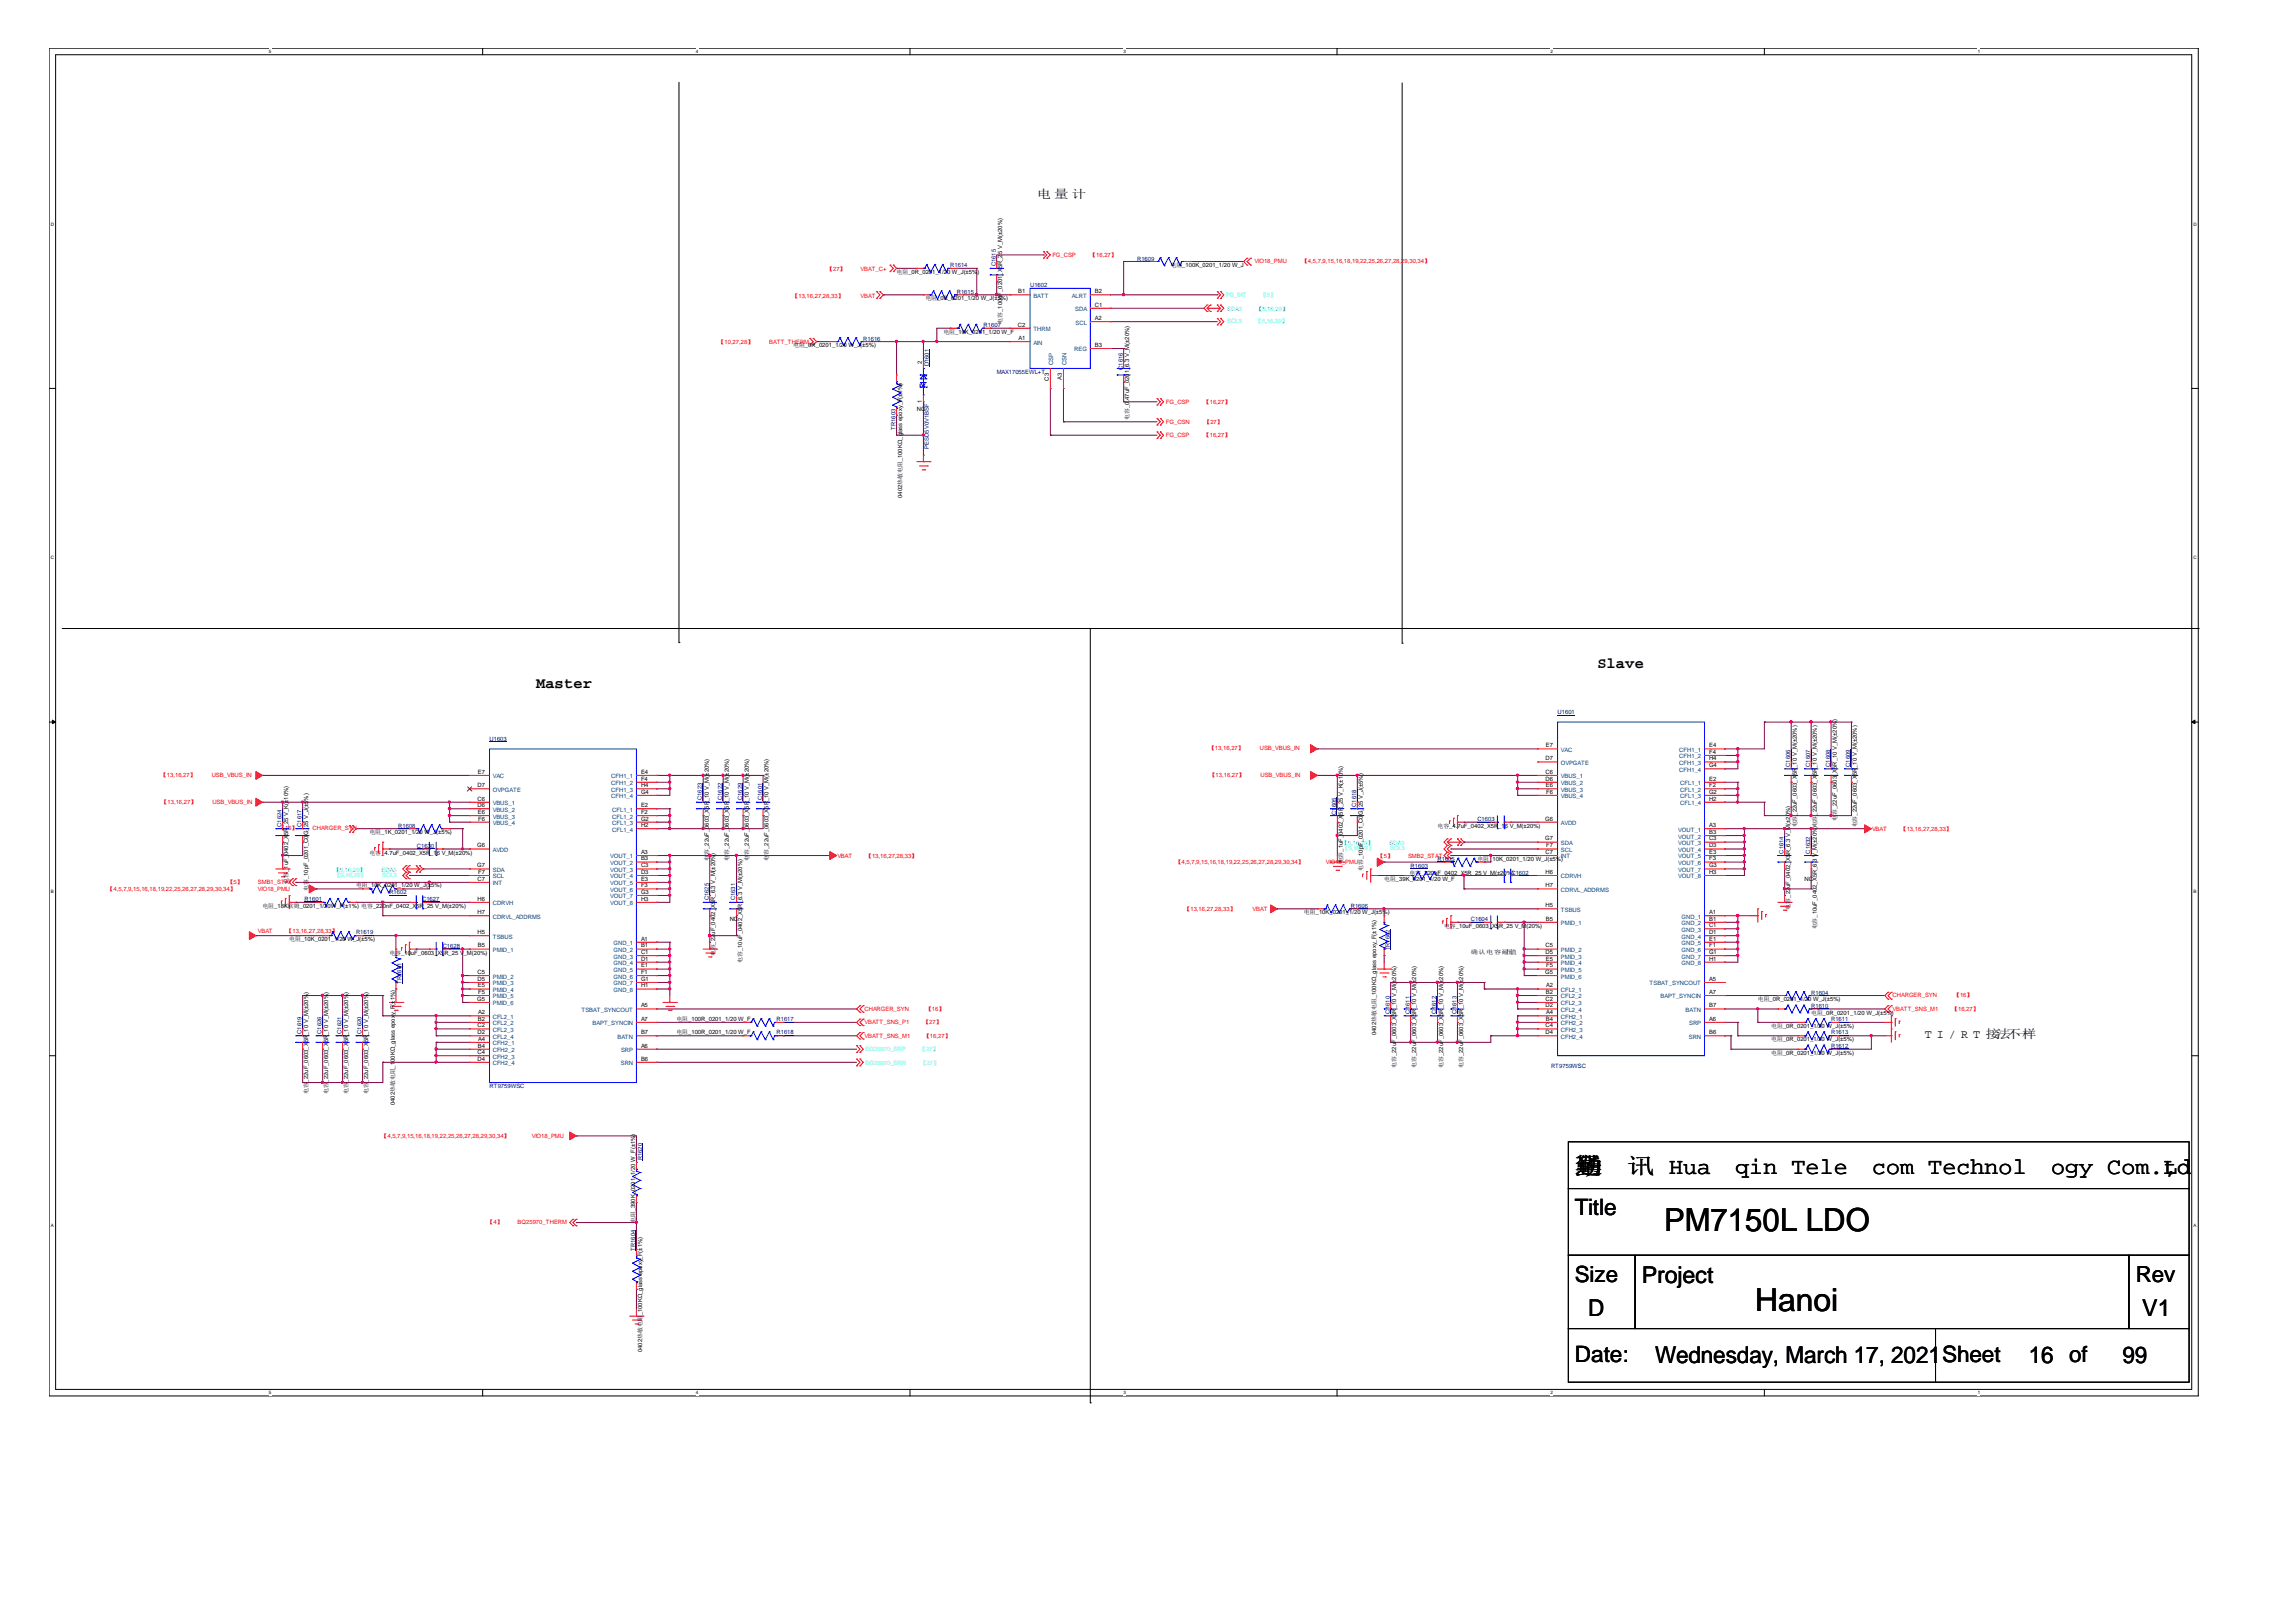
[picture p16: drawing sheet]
<svg xmlns="http://www.w3.org/2000/svg" width="297mm" height="210mm" viewBox="0 0 297 210" stroke-linecap="round" stroke-linejoin="round" font-family="sans-serif">
<defs><g id="words">
<g font-size="4.1">
<text x="215.3" y="159.3">PM7150L LDO</text>
<text x="227.1" y="169.6">Hanoi</text>
</g>
<g font-size="3">
<text x="203.8" y="151.9">华</text>
<text x="203.8" y="151.9">勤</text>
<text x="203.8" y="151.9">通</text>
<text x="210.5" y="151.9">讯 Hua</text>
<text x="224.5" y="151.9">qin Tele</text>
<text x="242.2" y="151.9">com Technol</text>
<text x="265.3" y="151.9">ogy Com.,</text>
<text x="265.3" y="151.9">ogy Com.L</text>
<text x="265.3" y="151.9">ogy Com.td</text>
<text x="279.9" y="151.9">,</text>
<text x="279.9" y="151.9">L</text>
<text x="279.9" y="151.9">td</text>
<text x="212.4" y="166">Project</text>
<text x="205.5" y="170.3">D</text>
<text x="277.2" y="170.3">V1</text>
<text x="214.1" y="176.4">Wednesday, March 17, 2021</text>
<text x="262.5" y="176.4">16 of</text>
<text x="274.6" y="176.4">99</text>
</g>
<g font-size="2.9">
<text x="203.8" y="157.3">Title</text>
<text x="203.8" y="165.9">Size</text>
<text x="276.3" y="165.9">Rev</text>
<text x="203.8" y="176.3">Date:</text>
<text x="251.2" y="176.3">Sheet</text>
</g>
<g font-size="2">
<text x="69.4" y="89">Master</text>
<text x="206.7" y="86.5">Slave</text>
</g>
<g font-size="1.5">
<text x="134.2" y="25.6">电 量 计</text>
<text x="249" y="134.4">T I / R T 接法不一</text>
<text x="261.6" y="134.4">样</text>
</g>
<g font-size=".8" fill="#f00">
<text x="107" y="35.1">【27】</text>
<text x="111.3" y="35.1">VBAT_C+</text>
<text x="136.1" y="33.3">FG_CSP</text>
<text x="141.1" y="33.3">【16,27】</text>
<text x="162.3" y="34.1">VIO18_PMU</text>
<text x="168.4" y="34.1">【4,5,7,9,15,16,18,19,22,25,26,27,28,29,30,34】</text>
<text x="102.5" y="38.5">【13,16,27,28,33】</text>
<text x="111.3" y="38.5">VBAT</text>
<text x="93" y="44.5">【10,27,28】</text>
<text x="99.5" y="44.5">BATT_THERM</text>
<text x="150.8" y="52.3">FG_CSP</text>
<text x="155.7" y="52.3">【16,27】</text>
<text x="150.8" y="54.9">FG_CSN</text>
<text x="150.8" y="56.6">FG_CSP</text>
<text x="155.7" y="56.6">【16,27】</text>
<text x="155.8" y="54.9">【27】</text>
<text x="20.8" y="100.6">【13,16,27】</text>
<text x="27.4" y="100.6">USB_VBUS_IN</text>
<text x="156.4" y="97.1">【13,16,27】</text>
<text x="156.5" y="100.6">【13,16,27】</text>
<text x="163" y="97.1">USB_VBUS_IN</text>
<text x="163.1" y="100.6">USB_VBUS_IN</text>
<text x="20.9" y="104">【13,16,27】</text>
<text x="27.5" y="104">USB_VBUS_IN</text>
<text x="36.1" y="107.5">【16】</text>
<text x="40.4" y="107.5">CHARGER_SYN</text>
<text x="242.2" y="107.5">VBAT</text>
<text x="245.9" y="107.5">【13,16,27,28,33】</text>
<text x="108.3" y="111">VBAT</text>
<text x="112.1" y="111">【13,16,27,28,33】</text>
<text x="152.1" y="111.8">【4,5,7,9,15,16,18,19,22,25,26,27,28,29,30,34】</text>
<text x="171.5" y="111.8">VIO18_PMU</text>
<text x="178.3" y="111.1">【5】</text>
<text x="182.2" y="111.1">SMB2_STAT</text>
<text x="13.9" y="115.2">【4,5,7,9,15,16,18,19,22,25,26,27,28,29,30,34】</text>
<text x="29.5" y="114.4">【5】</text>
<text x="33.4" y="114.4">SMB1_STAT</text>
<text x="33.4" y="115.2">VIO18_PMU</text>
<text x="153.2" y="117.8">【13,16,27,28,33】</text>
<text x="162.1" y="117.8">VBAT</text>
<text x="33.4" y="120.7">VBAT</text>
<text x="37.1" y="120.7">【13,16,27,28,33】</text>
<text x="111.8" y="130.8">CHARGER_SYN</text>
<text x="119.8" y="130.8">【16】</text>
<text x="244.9" y="129">CHARGER_SYN</text>
<text x="244.9" y="130.9">VBATT_SNS_M1</text>
<text x="252.6" y="130.9">【16,27】</text>
<text x="252.8" y="129">【16】</text>
<text x="111.8" y="132.5">VBATT_SNS_P1</text>
<text x="111.8" y="134.3">VBATT_SNS_M1</text>
<text x="119.5" y="132.5">【27】</text>
<text x="119.5" y="134.3">【16,27】</text>
<text x="49.4" y="147.2">【4,5,7,9,15,16,18,19,22,25,26,27,28,29,30,34】</text>
<text x="68.8" y="147.2">VIO18_PMU</text>
<text x="63.1" y="158.4">【4】</text>
<text x="67" y="158.4">BQ25970_THERM</text>
</g>
<g font-size=".8">
<text x="116" y="35.4">电阻_0R_0201_1/20 W_J(±5%)</text>
<text x="151.4" y="34.6">电阻_100K_0201_1/20 W_J</text>
<text x="119.7" y="38.9">电阻_0R_0201_1/20 W_J(±5%)</text>
<text x="129.7" y="41.9" transform="rotate(-90 129.7 41.9)">电容_100nF_0201_X5R_25 V_M(±20%)</text>
<text x="131.7" y="37.9">B1</text>
<text x="141.6" y="37.9">B2</text>
<text x="141.6" y="41.4">A2</text>
<text x="141.6" y="39.7">C1</text>
<text x="102.6" y="44.9">电阻_0R_0201_1/20 W_J(±5%)</text>
<text x="119.3" y="47.1" transform="rotate(-90 119.3 47.1)">2</text>
<text x="122" y="43.2">电阻_10K_0201_1/20 W_F</text>
<text x="131.7" y="42.3">C2</text>
<text x="131.8" y="44">A1</text>
<text x="141.6" y="44.9">B3</text>
<text x="118.6" y="53.1">NC</text>
<text x="119.3" y="52.1" transform="rotate(-90 119.3 52.1)">1</text>
<text x="135.7" y="49.2" transform="rotate(-90 135.7 49.2)">C3</text>
<text x="137.4" y="49.2" transform="rotate(-90 137.4 49.2)">A3</text>
<text x="146.1" y="54.3" transform="rotate(-90 146.1 54.3)">电容_0.47uF_0201_6.3 V_M(±20%)</text>
<text x="116.7" y="64.4" transform="rotate(-90 116.7 64.4)">0402热敏电阻_100KΩ_glass epoxy_F(±1%)</text>
<text x="61.8" y="101.9">D7</text>
<text x="61.8" y="100.1">E7</text>
<text x="82.9" y="100.1">E4</text>
<text x="82.9" y="101">F4</text>
<text x="82.9" y="101.9">H4</text>
<text x="199.9" y="98.4">D7</text>
<text x="199.9" y="100.1">C6</text>
<text x="199.9" y="101">D6</text>
<text x="200" y="96.7">E7</text>
<text x="200" y="101.9">E6</text>
<text x="221.1" y="96.7">E4</text>
<text x="221.1" y="101">E2</text>
<text x="221.1" y="97.6">F4</text>
<text x="221.1" y="98.4">H4</text>
<text x="221.1" y="99.3">G4</text>
<text x="221.1" y="101.9">F2</text>
<text x="47.8" y="108">电阻_1K_0201_1/20 W_J(±5%)</text>
<text x="61.8" y="103.6">C6</text>
<text x="61.8" y="104.5">D6</text>
<text x="61.8" y="105.3">E6</text>
<text x="61.8" y="106.2">F6</text>
<text x="82.9" y="104.5">E2</text>
<text x="82.9" y="102.7">G4</text>
<text x="82.9" y="105.3">F2</text>
<text x="82.9" y="106.2">G2</text>
<text x="82.9" y="107">H2</text>
<text x="186" y="107.1">电容_4.7uF_0402_X5R_16 V_M(±20%)</text>
<text x="199.9" y="106.2">G6</text>
<text x="200" y="102.7">F6</text>
<text x="221.1" y="102.7">G2</text>
<text x="221.1" y="103.6">H2</text>
<text x="221.1" y="107">A3</text>
<text x="221.1" y="107.9">B3</text>
<text x="232.5" y="107.1" transform="rotate(-90 232.5 107.1)">电容</text>
<text x="232.5" y="105.6" transform="rotate(-90 232.5 105.6)">_22uF_0603_X5R_10 V_M(±20%)</text>
<text x="235" y="105.6" transform="rotate(-90 235 105.6)">_22uF_0603_X5R_10 V_M(±20%)</text>
<text x="237.6" y="106.2" transform="rotate(-90 237.6 106.2)">电容_22uF_0603_X5R_10 V_M(±20%)</text>
<text x="240.2" y="107.1" transform="rotate(-90 240.2 107.1)">电容_22uF_0603_X5R_10 V_M(±20%)</text>
<text x="47.8" y="110.6">电容_4.7uF_0402_X5R_16 V_M(±20%)</text>
<text x="61.7" y="109.7">G6</text>
<text x="61.7" y="112.2">G7</text>
<text x="61.8" y="114">C7</text>
<text x="61.8" y="113.1">F7</text>
<text x="82.9" y="110.5">A3</text>
<text x="82.9" y="111.4">B3</text>
<text x="82.9" y="112.2">C3</text>
<text x="82.9" y="113.1">D3</text>
<text x="82.9" y="114">E3</text>
<text x="91.7" y="111.4" transform="rotate(-90 91.7 111.4)">电容_22uF_0603_X5R_10 V_M(±20%)</text>
<text x="94.3" y="111.4" transform="rotate(-90 94.3 111.4)">电容_22uF_0603_X5R_10 V_M(±20%)</text>
<text x="96.9" y="111.4" transform="rotate(-90 96.9 111.4)">电容_22uF_0603_X5R_10 V_M(±20%)</text>
<text x="99.4" y="111.4" transform="rotate(-90 99.4 111.4)">电容_22uF_0603_X5R_10 V_M(±20%)</text>
<text x="173.7" y="111.7" transform="rotate(-90 173.7 111.7)">电容_1uF_0402_X5R_25 V_K(±10%)</text>
<text x="176.3" y="112.7" transform="rotate(-90 176.3 112.7)">电容_10pF_0201_C0G_25 V_J(±5%)</text>
<text x="182.3" y="113.2">电容_220nF_0402_X5R_25 V_M(±20%)C1602</text>
<text x="191.1" y="111.4">电阻_10K_0201_1/20 W_J(±5%)</text>
<text x="199.9" y="108.8">G7</text>
<text x="199.9" y="113.1">H6</text>
<text x="199.9" y="110.5">C7</text>
<text x="200" y="109.7">F7</text>
<text x="221.1" y="108.8">C3</text>
<text x="221.1" y="109.7">D3</text>
<text x="221.1" y="110.5">E3</text>
<text x="221.1" y="111.4">F3</text>
<text x="221.1" y="112.2">G3</text>
<text x="221.1" y="113.1">H3</text>
<text x="34" y="117.5">电阻_18K欧姆_0201_1/20W_F(±1%) 电容_220nF_0402_X5R_25 V_M(±20%)</text>
<text x="37.3" y="114.4" transform="rotate(-90 37.3 114.4)">电容_1uF_0402_X5R_25 V_K(±10%)</text>
<text x="39.9" y="115.3" transform="rotate(-90 39.9 115.3)">电容_10pF_0201_C0G_25 V_J(±5%)</text>
<text x="46.1" y="114.7">电阻_10K_0201_1/20 W_J(±5%)</text>
<text x="61.8" y="116.6">H6</text>
<text x="61.8" y="118.3">H7</text>
<text x="82.9" y="114.8">F3</text>
<text x="82.9" y="115.7">G3</text>
<text x="82.9" y="116.6">H3</text>
<text x="94.4" y="119.2">NC</text>
<text x="168.7" y="118.3">电阻_10K_0201_1/20 W_J(±5%)</text>
<text x="179.1" y="114">电阻_39K_0201_1/20 W_F</text>
<text x="199.9" y="114.8">H7</text>
<text x="199.9" y="117.4">H5</text>
<text x="200" y="119.1">B5</text>
<text x="221.1" y="118.3">A1</text>
<text x="221.1" y="119.1">B1</text>
<text x="221.1" y="120">C1</text>
<text x="231.6" y="117.7" transform="rotate(-90 231.6 117.7)">电容_22</text>
<text x="231.6" y="114.9" transform="rotate(-90 231.6 114.9)">uF_0402_X5R_6.3 V_M(±20%)</text>
<text x="233.5" y="114">NC</text>
<text x="37.4" y="121.8">电阻_10K_0201_1/20 W_J(±5%)</text>
<text x="50.4" y="123.5">电容_10uF_0603_X5R_25 V</text>
<text x="60" y="123.5">_M(20%)</text>
<text x="61.8" y="120.9">H5</text>
<text x="61.8" y="122.6">B5</text>
<text x="82.9" y="121.7">A1</text>
<text x="82.9" y="122.6">B1</text>
<text x="82.9" y="123.5">C1</text>
<text x="82.9" y="124.3">D1</text>
<text x="82.9" y="125.2">E1</text>
<text x="92.5" y="123.8" transform="rotate(-90 92.5 123.8)">电容_22</text>
<text x="92.5" y="121" transform="rotate(-90 92.5 121)">uF_0402_X5R_6.3 V_M(±20%)</text>
<text x="96" y="124.6" transform="rotate(-90 96 124.6)">电容_10uF_0402_X5R_6.3 V_M(±20%)</text>
<text x="186.8" y="120.1">电容_10uF_0603_X5R_25 V_M(20%)</text>
<text x="190.3" y="123.5">确认电容耐值</text>
<text x="194.8" y="123.5">压</text>
<text x="199.9" y="122.6">C5</text>
<text x="199.9" y="123.5">D5</text>
<text x="200" y="124.3">E5</text>
<text x="200" y="125.2">F5</text>
<text x="221.1" y="120.9">D1</text>
<text x="221.1" y="121.7">E1</text>
<text x="221.1" y="122.6">F1</text>
<text x="221.1" y="123.5">G1</text>
<text x="221.1" y="124.3">H1</text>
<text x="235" y="120.3" transform="rotate(-90 235 120.3)">电容_10uF_0402_X5R_6.3 V_M(±20%)电容</text>
<text x="61.7" y="129.5">G5</text>
<text x="61.8" y="126">C5</text>
<text x="61.8" y="126.9">D5</text>
<text x="61.8" y="127.8">E5</text>
<text x="61.8" y="128.6">F5</text>
<text x="61.8" y="131.2">A2</text>
<text x="82.9" y="126">F1</text>
<text x="82.9" y="126.9">G1</text>
<text x="82.9" y="127.8">H1</text>
<text x="82.9" y="130.4">A5</text>
<text x="199.9" y="126">G5</text>
<text x="199.9" y="129.5">C2</text>
<text x="199.9" y="130.4">D2</text>
<text x="200" y="128.6">B2</text>
<text x="200" y="127.8">A2</text>
<text x="200" y="131.2">A4</text>
<text x="221.1" y="130.4">B7</text>
<text x="221.1" y="128.6">A7</text>
<text x="221.1" y="126.9">A5</text>
<text x="227.4" y="129.6">电阻_0R_0201_1/20 W_J(±5%)</text>
<text x="234.3" y="131.3">电阻_0R_0201_1/20 W_J(±5%)</text>
<text x="61.8" y="132.9">C2</text>
<text x="61.8" y="133.8">D2</text>
<text x="61.8" y="136.4">C4</text>
<text x="61.8" y="137.3">D4</text>
<text x="61.8" y="132.1">B2</text>
<text x="61.8" y="135.6">B4</text>
<text x="61.8" y="134.7">A4</text>
<text x="82.9" y="133.8">B7</text>
<text x="82.9" y="135.6">A6</text>
<text x="82.9" y="137.3">B6</text>
<text x="82.9" y="132.1">A7</text>
<text x="87.5" y="132.2">电阻_100R_0201_1/20 W_F</text>
<text x="87.5" y="133.9">电阻_100R_0201_1/20 W_F</text>
<text x="178.1" y="134" transform="rotate(-90 178.1 134)">0402热敏电阻_100KΩ_glass epoxy_F(±1%)</text>
<text x="199.9" y="132.9">C4</text>
<text x="199.9" y="133.8">D4</text>
<text x="200" y="132.1">B4</text>
<text x="221.1" y="132.1">A6</text>
<text x="221.1" y="133.8">B6</text>
<text x="229.2" y="134.8">电阻_0R_0201_1/20 W_J(±5%)</text>
<text x="229.2" y="133">电阻_0R_0201_1/20 W_J(±5%)</text>
<text x="229.2" y="136.5">电阻_0R_0201_1/20 W_J(±5%)</text>
<text x="39.9" y="141.6" transform="rotate(-90 39.9 141.6)">电容</text>
<text x="39.9" y="140.1" transform="rotate(-90 39.9 140.1)">_22uF_0603_X5R_10 V_M(±20%)</text>
<text x="42.5" y="141.6" transform="rotate(-90 42.5 141.6)">电容</text>
<text x="42.5" y="140.1" transform="rotate(-90 42.5 140.1)">_22uF_0603_X5R_10 V_M(±20%)</text>
<text x="45" y="141.6" transform="rotate(-90 45 141.6)">电容</text>
<text x="45" y="140.1" transform="rotate(-90 45 140.1)">_22uF_0603_X5R_10 V_M(±20%)</text>
<text x="47.6" y="141.6" transform="rotate(-90 47.6 141.6)">电容</text>
<text x="47.6" y="140.1" transform="rotate(-90 47.6 140.1)">_22uF_0603_X5R_10 V_M(±20%)</text>
<text x="51.1" y="143" transform="rotate(-90 51.1 143)">0402热敏电阻_100KΩ_glass epoxy_F(±1%)</text>
<text x="180.6" y="138.2" transform="rotate(-90 180.6 138.2)">电容_22uF_0603_X5R_10 V_M(±20%)</text>
<text x="183.2" y="138.2" transform="rotate(-90 183.2 138.2)">电容_22uF_0603_X5R_10 V_M(±20%)</text>
<text x="186.7" y="138.2" transform="rotate(-90 186.7 138.2)">电容_22uF_0603_X5R_10 V_M(±20%)</text>
<text x="189.3" y="138.2" transform="rotate(-90 189.3 138.2)">电容_22uF_0603_X5R_10 V_M(±20%)</text>
<text x="82.2" y="158.3" transform="rotate(-90 82.2 158.3)">电阻_390K_0201_1/20 W_F(±1%)</text>
<text x="83.1" y="175" transform="rotate(-90 83.1 175)">0402热敏电阻_100KΩ_glass epoxy_F(±1%)</text>
</g>
<g font-size=".8" fill="#000080">
<text x="122.9" y="34.6">R1614</text>
<text x="128.8" y="34.5" transform="rotate(-90 128.8 34.5)">C1615</text>
<text x="147.1" y="33.7">R1609</text>
<text x="123.8" y="38">R1615</text>
<text x="133.3" y="37.2">U1602</text>
<text x="111.7" y="44.1">R1616</text>
<text x="120.2" y="47.4" transform="rotate(-90 120.2 47.4)">D1601</text>
<text x="127.3" y="42.3">R1607</text>
<text x="145.2" y="47.9" transform="rotate(-90 145.2 47.9)">C1616</text>
<text x="128.9" y="48.4">MAX17055EWL+T</text>
<text x="115.9" y="55.6" transform="rotate(-90 115.9 55.6)">TR1603</text>
<text x="120.2" y="58.1" transform="rotate(-90 120.2 58.1)">PESD5V0V1BSF</text>
<text x="63.3" y="95.9">U1603</text>
<text x="201.5" y="92.4">U1601</text>
<text x="231.6" y="99.2" transform="rotate(-90 231.6 99.2)">C1606</text>
<text x="234.2" y="99.2" transform="rotate(-90 234.2 99.2)">C1607</text>
<text x="236.8" y="99.2" transform="rotate(-90 236.8 99.2)">C1608</text>
<text x="239.4" y="99.2" transform="rotate(-90 239.4 99.2)">C1609</text>
<text x="36.4" y="107" transform="rotate(-90 36.4 107)">C1624</text>
<text x="39" y="107" transform="rotate(-90 39 107)">C1617</text>
<text x="51.5" y="107.1">R1608</text>
<text x="90.8" y="103.6" transform="rotate(-90 90.8 103.6)">C1623</text>
<text x="93.4" y="103.6" transform="rotate(-90 93.4 103.6)">C1622</text>
<text x="96" y="103.6" transform="rotate(-90 96 103.6)">C1629</text>
<text x="98.6" y="103.6" transform="rotate(-90 98.6 103.6)">C1601</text>
<text x="172.8" y="105.5" transform="rotate(-90 172.8 105.5)">C1605</text>
<text x="175.5" y="104.4" transform="rotate(-90 175.5 104.4)">C1618</text>
<text x="191.1" y="106.3">C1603</text>
<text x="53.9" y="109.7">C1630</text>
<text x="182.5" y="112.3">R1603</text>
<text x="186" y="111.4">R1605</text>
<text x="230.7" y="110.5" transform="rotate(-90 230.7 110.5)">C1614</text>
<text x="234.2" y="110.5" transform="rotate(-90 234.2 110.5)">C1632</text>
<text x="39.4" y="116.6">R1601</text>
<text x="50.4" y="115.8">R1602</text>
<text x="54.6" y="116.6">C1627</text>
<text x="91.7" y="116.5" transform="rotate(-90 91.7 116.5)">C1625</text>
<text x="95.1" y="116.5" transform="rotate(-90 95.1 116.5)">C1631</text>
<text x="174.8" y="117.5">R1606</text>
<text x="190.3" y="119.2">C1604</text>
<text x="46.1" y="120.9">R1619</text>
<text x="57.3" y="122.7">C1628</text>
<text x="179.8" y="123" transform="rotate(-90 179.8 123)">TR1602</text>
<text x="51.9" y="127.3" transform="rotate(-90 51.9 127.3)">TR1601</text>
<text x="179.8" y="131.2" transform="rotate(-90 179.8 131.2)">C1610</text>
<text x="182.4" y="131.2" transform="rotate(-90 182.4 131.2)">C1611</text>
<text x="185.8" y="131.2" transform="rotate(-90 185.8 131.2)">C1612</text>
<text x="188.4" y="131.2" transform="rotate(-90 188.4 131.2)">C1613</text>
<text x="234.3" y="130.4">R1610</text>
<text x="234.3" y="128.7">R1604</text>
<text x="39" y="133.8" transform="rotate(-90 39 133.8)">C1619</text>
<text x="41.6" y="133.8" transform="rotate(-90 41.6 133.8)">C1626</text>
<text x="44.2" y="133.8" transform="rotate(-90 44.2 133.8)">C1621</text>
<text x="46.8" y="133.8" transform="rotate(-90 46.8 133.8)">C1620</text>
<text x="100.5" y="132.2">R1617</text>
<text x="100.5" y="133.9">R1618</text>
<text x="236.9" y="133.9">R1613</text>
<text x="236.9" y="132.2">R1611</text>
<text x="236.9" y="135.6">R1612</text>
<text x="63.3" y="140.8">RT9759WSC</text>
<text x="200.7" y="138.2">RT9759WSC</text>
<text x="83.1" y="150.2" transform="rotate(-90 83.1 150.2)">R1620</text>
<text x="82.2" y="161.9" transform="rotate(-90 82.2 161.9)">TR1604</text>
</g>
<g font-size=".8" fill="#004080">
<text x="133.7" y="38.5">BATT</text>
<text x="138.7" y="38.5">ALRT</text>
<text x="139.1" y="40.3">SDA</text>
<text x="133.7" y="42.9">THRM</text>
<text x="133.7" y="44.6">AIN</text>
<text x="136.3" y="47.3" transform="rotate(-90 136.3 47.3)">CSP</text>
<text x="138" y="47.3" transform="rotate(-90 138 47.3)">CSN</text>
<text x="139" y="45.5">REG</text>
<text x="139.1" y="42">SCL</text>
<text x="63.8" y="100.7">VAC</text>
<text x="79.1" y="100.7">CFH1_1</text>
<text x="79.1" y="101.6">CFH1_2</text>
<text x="201.9" y="99">OVPGATE</text>
<text x="201.9" y="97.3">VAC</text>
<text x="201.9" y="100.7">VBUS_1</text>
<text x="201.9" y="101.6">VBUS_2</text>
<text x="217.3" y="97.3">CFH1_1</text>
<text x="217.3" y="98.1">CFH1_2</text>
<text x="217.3" y="99">CFH1_3</text>
<text x="217.3" y="99.9">CFH1_4</text>
<text x="217.4" y="101.6">CFL1_1</text>
<text x="63.8" y="102.5">OVPGATE</text>
<text x="63.8" y="104.2">VBUS_1</text>
<text x="63.8" y="105">VBUS_2</text>
<text x="63.8" y="105.9">VBUS_3</text>
<text x="63.8" y="106.8">VBUS_4</text>
<text x="79.1" y="102.5">CFH1_3</text>
<text x="79.1" y="103.3">CFH1_4</text>
<text x="79.2" y="105">CFL1_1</text>
<text x="79.2" y="105.9">CFL1_2</text>
<text x="79.2" y="106.8">CFL1_3</text>
<text x="79.2" y="107.6">CFL1_4</text>
<text x="201.9" y="102.5">VBUS_3</text>
<text x="201.9" y="103.3">VBUS_4</text>
<text x="201.9" y="106.8">AVDD</text>
<text x="217.1" y="107.6">VOUT_1</text>
<text x="217.4" y="102.5">CFL1_2</text>
<text x="217.4" y="103.3">CFL1_3</text>
<text x="217.4" y="104.2">CFL1_4</text>
<text x="63.8" y="110.3">AVDD</text>
<text x="63.8" y="112.8">SDA</text>
<text x="63.8" y="113.7">SCL</text>
<text x="79" y="111.1">VOUT_1</text>
<text x="79" y="111.9">VOUT_2</text>
<text x="79" y="112.8">VOUT_3</text>
<text x="79" y="113.7">VOUT_4</text>
<text x="201.9" y="109.4">SDA</text>
<text x="201.9" y="110.3">SCL</text>
<text x="201.9" y="111.1">INT</text>
<text x="201.9" y="113.7">CDRVH</text>
<text x="217.1" y="108.5">VOUT_2</text>
<text x="217.1" y="109.4">VOUT_3</text>
<text x="217.1" y="110.3">VOUT_4</text>
<text x="217.1" y="111.1">VOUT_5</text>
<text x="217.1" y="111.9">VOUT_6</text>
<text x="217.1" y="112.8">VOUT_7</text>
<text x="217.1" y="113.7">VOUT_8</text>
<text x="63.8" y="114.6">INT</text>
<text x="63.8" y="117.2">CDRVH</text>
<text x="63.8" y="118.9">CDRVL_ADDRMS</text>
<text x="79" y="114.6">VOUT_5</text>
<text x="79" y="115.4">VOUT_6</text>
<text x="79" y="116.3">VOUT_7</text>
<text x="79" y="117.2">VOUT_8</text>
<text x="201.9" y="115.4">CDRVL_ADDRMS</text>
<text x="201.9" y="118">TSBUS</text>
<text x="201.9" y="119.7">PMID_1</text>
<text x="217.6" y="118.9">GND_1</text>
<text x="217.6" y="119.7">GND_2</text>
<text x="63.8" y="121.5">TSBUS</text>
<text x="63.8" y="123.2">PMID_1</text>
<text x="79.4" y="122.3">GND_1</text>
<text x="79.4" y="123.2">GND_2</text>
<text x="79.4" y="124.1">GND_3</text>
<text x="79.4" y="124.9">GND_4</text>
<text x="79.4" y="125.8">GND_5</text>
<text x="201.9" y="123.2">PMID_2</text>
<text x="201.9" y="124.1">PMID_3</text>
<text x="201.9" y="124.9">PMID_4</text>
<text x="201.9" y="125.8">PMID_5</text>
<text x="217.6" y="120.6">GND_3</text>
<text x="217.6" y="121.5">GND_4</text>
<text x="217.6" y="122.3">GND_5</text>
<text x="217.6" y="123.2">GND_6</text>
<text x="217.6" y="124.1">GND_7</text>
<text x="217.6" y="124.9">GND_8</text>
<text x="63.8" y="126.6">PMID_2</text>
<text x="63.8" y="127.5">PMID_3</text>
<text x="63.8" y="128.4">PMID_4</text>
<text x="63.8" y="129.2">PMID_5</text>
<text x="63.8" y="130.1">PMID_6</text>
<text x="63.8" y="131.8">CFL2_1</text>
<text x="75.2" y="131">TSBAT_SYNCOUT</text>
<text x="79.4" y="126.6">GND_6</text>
<text x="79.4" y="127.5">GND_7</text>
<text x="79.4" y="128.4">GND_8</text>
<text x="201.9" y="126.6">PMID_6</text>
<text x="201.9" y="128.4">CFL2_1</text>
<text x="201.9" y="129.2">CFL2_2</text>
<text x="201.9" y="130.1">CFL2_3</text>
<text x="201.9" y="131">CFL2_4</text>
<text x="201.9" y="131.8">CFH2_1</text>
<text x="213.4" y="127.5">TSBAT_SYNCOUT</text>
<text x="214.8" y="129.2">BAPT_SYNCIN</text>
<text x="218.1" y="131">BATN</text>
<text x="63.8" y="132.7">CFL2_2</text>
<text x="63.8" y="133.5">CFL2_3</text>
<text x="63.8" y="134.4">CFL2_4</text>
<text x="63.8" y="135.3">CFH2_1</text>
<text x="63.8" y="136.2">CFH2_2</text>
<text x="63.8" y="137">CFH2_3</text>
<text x="63.8" y="137.9">CFH2_4</text>
<text x="76.7" y="132.7">BAPT_SYNCIN</text>
<text x="79.9" y="134.4">BATN</text>
<text x="80.3" y="137.9">SRN</text>
<text x="80.3" y="136.2">SRP</text>
<text x="201.9" y="132.7">CFH2_2</text>
<text x="201.9" y="133.5">CFH2_3</text>
<text x="201.9" y="134.4">CFH2_4</text>
<text x="218.5" y="134.4">SRN</text>
<text x="218.5" y="132.7">SRP</text>
</g>
<g font-size=".8" fill="#0ff">
<text x="158.6" y="38.5">FG_INT</text>
<text x="158.7" y="41.8">SCL3</text>
<text x="162.5" y="41.8">【5,16,29】</text>
<text x="163.2" y="38.5">【5】</text>
<text x="43.3" y="113.5">【5,16,29】</text>
<text x="49.4" y="113.5">SCL3</text>
<text x="173.7" y="110">【5,16,29】</text>
<text x="179.8" y="110">SCL3</text>
<text x="112" y="136">BQ25970_SRP</text>
<text x="112" y="137.9">BQ25970_SRN</text>
<text x="119" y="136">【27】</text>
<text x="119.1" y="137.9">【27】</text>
</g>
<g font-size=".8" fill="#00ff80">
<text x="158.7" y="40.3">SDA3</text>
<text x="162.6" y="40.3">【5,16,29】</text>
<text x="43.2" y="112.8">【5,16,29】</text>
<text x="49.4" y="112.8">SDA3</text>
<text x="173.6" y="109.4">【5,16,29】</text>
<text x="179.7" y="109.4">SDA3</text>
</g>
<g font-size=".6">
<text x="34.8" y="6.9">5</text>
<text x="90" y="6.9">4</text>
<text x="145.3" y="6.9">3</text>
<text x="200.6" y="6.9">2</text>
<text x="255.9" y="6.9">1</text>
<text x="6.6" y="29.2">D</text>
<text x="283.8" y="29.2">D</text>
<text x="6.6" y="72.4">C</text>
<text x="283.8" y="72.4">C</text>
<text x="6.6" y="115.6">B</text>
<text x="283.8" y="115.6">B</text>
<text x="6.6" y="158.8">A</text>
<text x="283.8" y="158.8">A</text>
<text x="34.8" y="180.4">5</text>
<text x="90" y="180.4">4</text>
<text x="145.3" y="180.4">3</text>
<text x="200.6" y="180.4">2</text>
<text x="255.9" y="180.4">1</text>
</g>
</g></defs>
<path d="M6.3 6.2h278.1v174.4l-278 .1zM7.2 7.1h276.3v172.7h-276.3z" fill="none" stroke="#000" stroke-width=".13"/>
<g fill="#fff">
<path d="M34.8 6.3h.3v.7h-.3z"/>
<path d="M34.8 179.9h.3v.7h-.3z"/>
</g>
<path d="M62.4 6.2v.9M62.4 179.8v.9" fill="none" stroke="#000" stroke-width=".13"/>
<g fill="#fff">
<path d="M90 6.3h.3v.7h-.3z"/>
<path d="M90 179.9h.3v.7h-.3z"/>
</g>
<path d="M117.7 6.2v.9M117.7 179.8v.9" fill="none" stroke="#000" stroke-width=".13"/>
<g fill="#fff">
<path d="M145.3 6.3h.3v.7h-.3z"/>
<path d="M145.3 179.9h.3v.7h-.3z"/>
</g>
<path d="M173 6.2v.9M173 179.8v.9" fill="none" stroke="#000" stroke-width=".13"/>
<g fill="#fff">
<path d="M200.6 6.3h.3v.7h-.3z"/>
<path d="M200.6 179.9h.3v.7h-.3z"/>
</g>
<path d="M228.3 6.2v.9M228.3 179.8v.9" fill="none" stroke="#000" stroke-width=".13"/>
<g fill="#fff">
<path d="M255.9 6.3h.3v.7h-.3z"/>
<path d="M255.9 179.9h.3v.7h-.3z"/>
<path d="M6.6 28.7h.3v.7h-.3z"/>
<path d="M283.8 28.7h.3v.7h-.3z"/>
<path d="M6.6 71.9h.3v.6h-.3z"/>
<path d="M283.8 71.9h.3v.6h-.3z"/>
</g>
<path d="M6.4 50.3h.8M283.6 50.3h.8" fill="none" stroke="#000" stroke-width=".13"/>
<g fill="#fff">
<path d="M6.6 115h.3v.7h-.3z"/>
<path d="M283.8 115h.3v.7h-.3z"/>
</g>
<path d="M6.4 93.4h.8M283.6 93.4h.8" fill="none" stroke="#000" stroke-width=".13"/>
<g fill="#000" stroke="#000" stroke-width=".13">
<path d="M6.8 93.2l.4 .2-.4 .3z" fill-rule="evenodd"/>
<path d="M283.5 93.4l.5-.2v.5z" fill-rule="evenodd"/>
</g>
<g fill="#fff">
<path d="M6.6 158.2h.3v.7h-.3z"/>
<path d="M283.8 158.2h.3v.7h-.3z"/>
</g>
<g fill="none" stroke="#000" stroke-width=".13">
<path d="M87.8 10.6v72.6M181.4 10.7v72.5M8 81.3h276.4M87.8 83.2h.1M141.1 81.3v100.2M181.4 83.2h.1M284.4 81.3h.1M6.4 136.6h.8M283.6 136.6h.8M202.9 153.8h80.3v8.6h-80.3zM202.9 147.8h80.3v6h-80.3zM202.9 162.4h8.6v9.5h-8.6z"/>
<path d="M202.9 171.9h47.5v7h-47.5zM211.5 162.4h63.9v9.5h-63.9zM250.4 171.9h32.8v7h-32.8zM275.4 162.4h7.8v9.5h-7.8zM141.1 181.5h.1"/>
</g>
<g fill="none" stroke="#800040" stroke-width=".13">
<path d="M114.3 38.2h.1M114.3 38.2h5.2M116 34.7h.1M116 34.7h2.6M123.8 34.7h2.6M124.6 38.2h6.1M126.4 34.7h.1M126.4 38.2h.1M126.4 34.7v3.5M128.9 33.8h.1M128.9 36.5h.1M128.9 38.2h.1"/>
<path d="M128.9 36.5v1.7M135 33h-6.1v.8M135 33h.1M143.6 39.9h.1M143.6 38.2h13.9M143.6 39.9h12.1M145.4 33.8h.1M145.4 38.2h.1M145.4 33.8v4.4M145.4 33.8h3.4M154 33.8h6.9M154 33.8h.1"/>
<path d="M157.5 38.2h.1M105.7 44.2h.1M105.7 44.2h1.7M112.6 44.2h18.1M116 44.2h.1M116 53.7h.1M116 56.3h.1M116 44.2v4.3M116 53.7v2.6M116 56.3h3.5M119.5 58.9h.1M119.5 44.2h.1"/>
<path d="M119.5 56.3h.1M119.5 44.2v2.6M119.5 52v6.9M121.2 44.2h.1M122.9 42.5h-1.7v1.7M122.9 42.5h.1M128.1 42.5h.1M128.1 42.5h2.6M135.9 56.3h13.8M135.9 56.3h.1M135.9 50.3v6M137.6 54.6h.1"/>
<path d="M137.6 50.3v4.3M137.6 54.6h12.1M143.6 45.1h1.8M143.6 41.6h13.9M143.6 41.6h.1M143.6 45.1h.1M145.4 45.1h.1M145.4 49.4h.1M145.4 52h.1M145.4 45.1v1.7M145.4 49.4v2.6M145.4 52h4.3"/>
<path d="M170.4 96.9h.1M170.4 96.9h28.5M223.1 97.8h1.7M223.1 98.6h1.7M223.1 96.9h.1M223.1 97.8h.1M223.1 98.6h.1M223.1 99.5h.1M224.8 96.9h.1M224.8 97.8h.1M224.8 98.6h.1M224.8 96.9v2.6h-1.7"/>
<path d="M228.3 93.4h.1M228.3 93.4v3.5h-5.2M228.3 93.4h11.2M231.7 93.4h.1M231.7 93.4v5.2M234.3 93.4h.1M234.3 93.4v5.2M236.9 93.4h.1M236.9 93.4v5.2M239.5 93.4h.1M239.5 93.4v5.2M34 100.3h.1"/>
<path d="M34 103.8h.1M34 100.3h26.7M34 103.8h26.7M36.6 103.8h.1M36.6 109h.1M36.6 110.7h.1M36.6 103.8v2.6M36.6 109v2.6M38.3 116.8h2.6M38.3 114.2h.1M38.3 116.8h.1M38.3 114.2h22.4"/>
<path d="M39.2 103.8h.1M39.2 109h.1M39.2 103.8v2.6M39.2 109v1.7h-2.6M40.9 115h.1M40.9 115h6M46.1 116.8h6.9M46.1 107.2h6.9M46.1 107.2h.1M46.1 116.8h.1M49.5 116.8h.1M49.5 118.5h.1"/>
<path d="M49.5 116.8v1.7M49.5 118.5h11.2M50.4 109.9h4.3M50.4 109.9h.1M52.1 115h.1M53 113.3h.1M53 113.3h7.7M54.7 112.5h.1M54.7 112.5h6M55.5 116.8h5.2M55.5 114.2h.1M55.5 116.8h.1"/>
<path d="M55.5 114.2v.8h-3.4M57.3 109.9h3.4M57.3 109.9h.1M58.2 104.7h2.5M58.2 105.6h2.5M58.2 106.4h2.5M58.2 103.8h.1M58.2 104.7h.1M58.2 105.6h.1M58.2 106.4h.1M58.2 107.2h.1M58.2 103.8v2.6"/>
<path d="M58.2 107.2h1.7M59.9 107.2h.1M59.9 109.9h.1M59.9 107.2v2.7M84.9 100.3h13.8M84.9 101.2h1.8M84.9 102.1h1.8M84.9 104.7h1.8M84.9 105.6h1.8M84.9 106.4h1.8M84.9 110.7h22.5M84.9 111.6h1.8"/>
<path d="M84.9 112.5h1.8M84.9 113.3h1.8M84.9 114.2h1.8M84.9 115h1.8M84.9 115.9h1.8M84.9 100.3h.1M84.9 101.2h.1M84.9 102.1h.1M84.9 102.9h.1M84.9 104.7h.1M84.9 105.6h.1M84.9 106.4h.1"/>
<path d="M84.9 107.2h.1M84.9 110.7h.1M84.9 111.6h.1M84.9 112.5h.1M84.9 113.3h.1M84.9 114.2h.1M84.9 115h.1M84.9 115.9h.1M84.9 116.8h.1M86.7 100.3h.1M86.7 101.2h.1M86.7 102.1h.1"/>
<path d="M86.7 104.7h.1M86.7 105.6h.1M86.7 106.4h.1M86.7 107.2h.1M86.7 110.7h.1M86.7 111.6h.1M86.7 112.5h.1M86.7 113.3h.1M86.7 114.2h.1M86.7 115h.1M86.7 115.9h.1M86.7 100.3v2.6h-1.8"/>
<path d="M86.7 104.7v2.5M86.7 110.7v6.1h-1.8M91 100.3h.1M91 105.6h.1M91 107.2h.1M91 100.3v2.6M91 105.6v1.6M91.8 110.7h.1M91.8 110.7v5.2M91.8 118.5v3.4M93.6 100.3h.1M93.6 105.6h.1"/>
<path d="M93.6 107.2h.1M93.6 100.3v2.6M93.6 105.6v1.6M95.3 110.7h.1M95.3 110.7v5.2M95.3 118.5v2.6M96.1 100.3h.1M96.1 105.6h.1M96.1 107.2h.1M96.1 100.3v2.6M96.1 105.6v1.6M98.7 100.3h.1"/>
<path d="M98.7 105.6h.1M98.7 100.3v2.6M98.7 105.6v1.6h-13.8M107.4 110.7h.1M165.2 117.6h.1M165.2 117.6h5.2M170.4 100.3h.1M170.4 100.3h28.5M173 100.3h.1M173 106.4h.1M173 108.1h.1M173 100.3v3.5"/>
<path d="M173 106.4v4.3M175.6 117.6h23.3M175.6 100.3h.1M175.6 106.4h.1M175.6 117.6h.1M175.6 100.3v3.5M175.6 106.4v1.7h-2.6M178.2 113.3h3.5M178.2 113.3h.1M179.1 111.6h7.7M179.1 111.6h.1M179.1 117.6h.1"/>
<path d="M179.1 117.6v.9M186.8 113.3h.1M186.8 113.3h6.9M187.7 110.7h11.2M187.7 109.9h.1M187.7 110.7h.1M187.7 109.9h11.2M188.6 119.4h.1M188.6 119.4h3.4M189.4 106.4h3.5M189.4 109h9.5M189.4 115h9.5"/>
<path d="M189.4 106.4h.1M189.4 109h.1M189.4 113.3h.1M189.4 115h.1M189.4 113.3v1.7M192 111.6h.1M192.9 110.7h.1M192.9 110.7v.9h-.9M194.6 119.4h.1M194.6 119.4h4.3M195.5 106.4h.1M195.5 106.4h3.4"/>
<path d="M196.3 100.3h.1M196.3 101.2h.1M196.3 102.1h.1M196.3 102.9h.1M196.3 113.3h.1M196.3 100.3v2.6M196.3 101.2h2.6M196.3 102.1h2.6M196.3 102.9h2.6M196.3 113.3h2.6M197.2 119.4h.1M197.2 119.4v6.9"/>
<path d="M223.1 107.2h18.1M223.1 109.9h2.6M223.1 110.7h2.6M223.1 111.6h2.6M223.1 108.1h2.6M223.1 112.5h2.6M223.1 109h2.6M223.1 101.2h1.7M223.1 102.1h1.7M223.1 102.9h1.7M223.1 103.8h5.2M223.1 118.5h3.5"/>
<path d="M223.1 119.4h1.7M223.1 101.2h.1M223.1 102.1h.1M223.1 102.9h.1M223.1 103.8h.1M223.1 107.2h.1M223.1 108.1h.1M223.1 109h.1M223.1 109.9h.1M223.1 110.7h.1M223.1 111.6h.1M223.1 112.5h.1"/>
<path d="M223.1 113.3h.1M223.1 118.5h.1M223.1 119.4h.1M224.8 101.2h.1M224.8 102.1h.1M224.8 102.9h.1M224.8 103.8h.1M224.8 118.5h.1M224.8 119.4h.1M224.8 101.2v2.6M224.8 118.5v6h-1.7M225.7 107.2h.1"/>
<path d="M225.7 108.1h.1M225.7 109h.1M225.7 109.9h.1M225.7 110.7h.1M225.7 111.6h.1M225.7 112.5h.1M225.7 107.2v6.1h-2.6M228.3 103.8h.1M228.3 105.6h.1M228.3 103.8v1.8M230.9 107.2h.1M230.9 115h.1"/>
<path d="M230.9 115.9h.1M230.9 107.2v2.7M230.9 112.5v3.4M230.9 115h3.4M231.7 101.2h.1M231.7 105.6h.1M231.7 101.2v4.4M234.3 101.2h.1M234.3 105.6h.1M234.3 107.2h.1M234.3 115h.1M234.3 101.2v4.4"/>
<path d="M234.3 107.2v2.7M234.3 112.5v2.5M236.9 101.2h.1M236.9 105.6h.1M236.9 101.2v4.4M239.5 101.2h.1M239.5 101.2v4.4h-11.2M241.2 107.2h.1M33.1 121.1h.1M33.1 121.1h8.6M39.2 128.8h10.3M39.2 128.8h.1"/>
<path d="M39.2 135.8h.1M39.2 128.8v4.4M39.2 135.8v4.3M41.7 128.8h.1M41.7 135.8h.1M41.7 128.8v4.4M41.7 135.8v4.3M44.3 128.8h.1M44.3 135.8h.1M44.3 128.8v4.4M44.3 135.8v4.3M46.9 121.1h13.8"/>
<path d="M46.9 121.1h.1M46.9 128.8h.1M46.9 135.8h.1M46.9 128.8v4.4M46.9 135.8v4.3M49.5 128.8h.1M49.5 131.5h.1M49.5 137.5h.1M49.5 128.8v2.7M49.5 137.5v2.6h-10.3M49.5 131.5h11.2M49.5 137.5h11.2"/>
<path d="M51.2 121.1h.1M51.2 128h.1M51.2 121.1v1.7M51.2 128v.8M53.8 122.8h.1M53.9 122.8h1.6M56.4 132.3h4.3M56.4 133.2h4.3M56.4 134h4.3M56.4 134.9h4.3M56.4 135.8h4.3M56.4 136.6h4.3"/>
<path d="M56.4 131.5h.1M56.4 132.3h.1M56.4 133.2h.1M56.4 134h.1M56.4 134.9h.1M56.4 135.8h.1M56.4 136.6h.1M56.4 137.5h.1M56.4 131.5v2.5M56.4 134.9v2.6M58.2 122.8h.1M58.2 122.8h2.5"/>
<path d="M59.9 122.8h.1M59.9 126.3h.1M59.9 127.1h.1M59.9 128h.1M59.9 128.8h.1M59.9 129.7h.1M59.9 122.8v6.9M59.9 126.3h.8M59.9 127.1h.8M59.9 128h.8M59.9 128.8h.8M59.9 129.7h.8"/>
<path d="M84.9 121.9h1.8M84.9 122.8h1.8M84.9 123.7h1.8M84.9 124.5h1.8M84.9 125.4h1.8M84.9 126.3h1.8M84.9 127.1h1.8M84.9 128h1.8M84.9 121.9h.1M84.9 122.8h.1M84.9 123.7h.1M84.9 124.5h.1"/>
<path d="M84.9 125.4h.1M84.9 126.3h.1M84.9 127.1h.1M84.9 128h.1M84.9 130.6h.1M84.9 132.3h.1M84.9 134h.1M84.9 135.8h.1M84.9 137.5h.1M84.9 130.6h25.9M84.9 135.8h25.9M84.9 137.5h25.9"/>
<path d="M84.9 132.3h11.2M84.9 134h11.2M86.7 121.9h.1M86.7 122.8h.1M86.7 123.7h.1M86.7 124.5h.1M86.7 125.4h.1M86.7 126.3h.1M86.7 127.1h.1M86.7 128h.1M86.7 121.9v6.9M91.8 121.1h3.5"/>
<path d="M91.8 121.1h.1M91.8 121.9h.1M95.3 121.1h.1M101.3 132.3h.1M101.3 134h.1M101.3 132.3h9.5M101.3 134h9.5M179.1 123.7h.1M179.1 123.7v.8M179.9 127.1h.1M179.9 132.3h.1M179.9 134.9h.1"/>
<path d="M179.9 127.1v2.6M179.9 132.3v2.6M179.9 127.1h12.1M182.5 127.1h.1M182.5 132.3h.1M182.5 134.9h.1M182.5 127.1v2.6M182.5 132.3v2.6M186 127.1h.1M186 132.3h.1M186 134.9h.1M186 127.1v2.6"/>
<path d="M186 132.3v2.6M188.6 127.1h.1M188.6 132.3h.1M188.6 134.9h.1M188.6 127.1v2.6M188.6 132.3v2.6M192 128h6.9M192 127.1h.1M192 128h.1M192 127.1v.9M192.9 134h.1M192.9 134v.9h-13"/>
<path d="M192.9 134h6M196.3 128h.1M196.3 128.8h.1M196.3 129.7h.1M196.3 130.6h.1M196.3 131.5h.1M196.3 132.3h.1M196.3 133.2h.1M196.3 134h.1M196.3 128v2.6M196.3 131.5v2.5M196.3 128.8h2.6"/>
<path d="M196.3 129.7h2.6M196.3 130.6h2.6M196.3 131.5h2.6M196.3 132.3h2.6M196.3 133.2h2.6M197.2 122.8h1.7M197.2 123.7h1.7M197.2 124.5h1.7M197.2 125.4h1.7M197.2 126.3h1.7M197.2 122.8h.1M197.2 123.7h.1"/>
<path d="M197.2 124.5h.1M197.2 125.4h.1M197.2 126.3h.1M223.1 121.1h1.7M223.1 121.9h1.7M223.1 122.8h1.7M223.1 123.7h1.7M223.1 120.2h1.7M223.1 132.3h1.7M223.1 130.6h6.9M223.1 128.8h6.9M223.1 120.2h.1"/>
<path d="M223.1 121.1h.1M223.1 121.9h.1M223.1 122.8h.1M223.1 123.7h.1M223.1 124.5h.1M223.1 128.8h.1M223.1 130.6h.1M223.1 132.3h.1M223.1 134h.1M223.1 134h.8M223.9 134h.1M223.9 135.8h.1"/>
<path d="M223.9 134v1.8M223.9 135.8h8.7M224.8 120.2h.1M224.8 121.1h.1M224.8 121.9h.1M224.8 122.8h.1M224.8 123.7h.1M224.8 132.3h.1M224.8 134h.1M224.8 132.3v1.7M224.8 134h7.8M227.4 130.6h.1"/>
<path d="M227.4 132.3h.1M227.4 130.6v1.7M227.4 132.3h5.2M235.2 128.8h.1M235.2 130.6h.1M235.2 128.8h8.6M235.2 130.6h8.6M237.8 132.3h.1M237.8 134h.1M237.8 135.8h.1M237.8 132.3h6M237.8 134h6"/>
<path d="M242.1 134h.1M242.1 134v1.8h-4.3M39.2 140.1h.1M41.7 140.1h.1M44.3 140.1h.1M46.9 140.1h.1M74.5 147h7.8v3.4M74.5 158.2h7.8M74.5 158.2h.1M74.5 147h.1M82.3 158.2h.1M82.3 150.4h.1"/>
<path d="M82.3 155.6v6.1M82.3 166.8h.1M82.3 166.8v2.6"/>
</g>
<g fill="#f0f" stroke="#f0f" stroke-width=".13">
<path d="M231.6 93.3h.2v.2h-.2z" fill-rule="evenodd"/>
<path d="M234.2 93.3h.2v.2h-.2z" fill-rule="evenodd"/>
<path d="M236.8 93.3h.2v.2h-.2z" fill-rule="evenodd"/>
<path d="M86.5 100.2h.2v.2h-.2z" fill-rule="evenodd"/>
<path d="M90.8 100.2h.2v.2h-.2z" fill-rule="evenodd"/>
<path d="M96 100.2h.2v.2h-.2z" fill-rule="evenodd"/>
<path d="M93.4 100.2h.2v.2h-.2z" fill-rule="evenodd"/>
<path d="M224.7 96.8h.2v.2h-.2z" fill-rule="evenodd"/>
<path d="M86.5 101.1h.2v.2h-.2z" fill-rule="evenodd"/>
<path d="M224.7 97.6h.2v.2h-.2z" fill-rule="evenodd"/>
<path d="M86.5 101.9h.2v.3h-.2z" fill-rule="evenodd"/>
<path d="M224.7 98.5h.2v.2h-.2z" fill-rule="evenodd"/>
<path d="M36.4 103.7h.3v.2h-.3z" fill-rule="evenodd"/>
<path d="M58 103.7h.2v.2h-.2z" fill-rule="evenodd"/>
<path d="M39 103.7h.2v.2h-.2z" fill-rule="evenodd"/>
<path d="M172.9 100.2h.2v.2h-.2z" fill-rule="evenodd"/>
<path d="M196.2 100.2h.2v.2h-.2z" fill-rule="evenodd"/>
<path d="M175.5 100.2h.2v.2h-.2z" fill-rule="evenodd"/>
<path d="M58 105.4h.2v.2h-.2z" fill-rule="evenodd"/>
<path d="M58 104.5h.2v.2h-.2z" fill-rule="evenodd"/>
<path d="M86.5 105.4h.2v.2h-.2z" fill-rule="evenodd"/>
<path d="M196.2 101.1h.2v.2h-.2z" fill-rule="evenodd"/>
<path d="M231.6 105.4h.2v.2h-.2z" fill-rule="evenodd"/>
<path d="M234.2 105.4h.2v.2h-.2z" fill-rule="evenodd"/>
<path d="M236.8 105.4h.2v.2h-.2z" fill-rule="evenodd"/>
<path d="M196.2 101.9h.2v.3h-.2z" fill-rule="evenodd"/>
<path d="M224.7 101.9h.2v.3h-.2z" fill-rule="evenodd"/>
<path d="M86.5 106.3h.2v.2h-.2z" fill-rule="evenodd"/>
<path d="M224.7 102.8h.2v.2h-.2z" fill-rule="evenodd"/>
<path d="M86.5 107.1h.2v.2h-.2z" fill-rule="evenodd"/>
<path d="M90.8 107.1h.2v.2h-.2z" fill-rule="evenodd"/>
<path d="M96 107.1h.2v.2h-.2z" fill-rule="evenodd"/>
<path d="M93.4 107.1h.2v.2h-.2z" fill-rule="evenodd"/>
<path d="M224.7 103.7h.2v.2h-.2z" fill-rule="evenodd"/>
<path d="M36.4 110.6h.3v.2h-.3z" fill-rule="evenodd"/>
<path d="M59.7 109.7h.2v.2h-.2z" fill-rule="evenodd"/>
<path d="M86.5 110.6h.2v.2h-.2z" fill-rule="evenodd"/>
<path d="M91.7 110.6h.2v.2h-.2z" fill-rule="evenodd"/>
<path d="M95.2 110.6h.2v.2h-.2z" fill-rule="evenodd"/>
<path d="M225.5 107.1h.3v.2h-.3z" fill-rule="evenodd"/>
<path d="M230.7 107.1h.3v.2h-.3z" fill-rule="evenodd"/>
<path d="M234.2 107.1h.2v.2h-.2z" fill-rule="evenodd"/>
<path d="M86.5 111.4h.2v.2h-.2z" fill-rule="evenodd"/>
<path d="M172.9 108h.2v.2h-.2z" fill-rule="evenodd"/>
<path d="M225.5 108h.3v.2h-.3z" fill-rule="evenodd"/>
<path d="M86.5 112.3h.2v.2h-.2z" fill-rule="evenodd"/>
<path d="M225.5 108.8h.3v.3h-.3z" fill-rule="evenodd"/>
<path d="M86.5 113.2h.2v.2h-.2z" fill-rule="evenodd"/>
<path d="M225.5 110.6h.3v.2h-.3z" fill-rule="evenodd"/>
<path d="M225.5 109.7h.3v.2h-.3z" fill-rule="evenodd"/>
<path d="M55.4 114h.2v.3h-.2z" fill-rule="evenodd"/>
<path d="M86.5 114h.2v.3h-.2z" fill-rule="evenodd"/>
<path d="M192.7 110.6h.2v.2h-.2z" fill-rule="evenodd"/>
<path d="M86.5 114.9h.2v.2h-.2z" fill-rule="evenodd"/>
<path d="M225.5 111.4h.3v.2h-.3z" fill-rule="evenodd"/>
<path d="M86.5 115.7h.2v.3h-.2z" fill-rule="evenodd"/>
<path d="M225.5 112.3h.3v.2h-.3z" fill-rule="evenodd"/>
<path d="M49.4 116.6h.2v.2h-.2z" fill-rule="evenodd"/>
<path d="M189.3 113.2h.2v.2h-.2z" fill-rule="evenodd"/>
<path d="M51.1 120.9h.2v.3h-.2z" fill-rule="evenodd"/>
<path d="M178.9 117.5h.2v.2h-.2z" fill-rule="evenodd"/>
<path d="M224.7 118.4h.2v.2h-.2z" fill-rule="evenodd"/>
<path d="M59.7 122.7h.2v.2h-.2z" fill-rule="evenodd"/>
<path d="M86.5 122.7h.2v.2h-.2z" fill-rule="evenodd"/>
<path d="M197.1 119.2h.2v.2h-.2z" fill-rule="evenodd"/>
<path d="M224.7 119.2h.2v.2h-.2z" fill-rule="evenodd"/>
<path d="M86.5 123.5h.2v.2h-.2z" fill-rule="evenodd"/>
<path d="M224.7 120.1h.2v.2h-.2z" fill-rule="evenodd"/>
<path d="M86.5 124.4h.2v.2h-.2z" fill-rule="evenodd"/>
<path d="M224.7 120.9h.2v.3h-.2z" fill-rule="evenodd"/>
<path d="M224.7 121.8h.2v.2h-.2z" fill-rule="evenodd"/>
<path d="M86.5 125.3h.2v.2h-.2z" fill-rule="evenodd"/>
<path d="M59.7 127h.2v.2h-.2z" fill-rule="evenodd"/>
<path d="M59.7 126.1h.2v.2h-.2z" fill-rule="evenodd"/>
<path d="M86.5 127h.2v.2h-.2z" fill-rule="evenodd"/>
<path d="M86.5 126.1h.2v.2h-.2z" fill-rule="evenodd"/>
<path d="M197.1 122.7h.2v.2h-.2z" fill-rule="evenodd"/>
<path d="M224.7 122.7h.2v.2h-.2z" fill-rule="evenodd"/>
<path d="M197.1 123.5h.2v.2h-.2z" fill-rule="evenodd"/>
<path d="M224.7 123.5h.2v.2h-.2z" fill-rule="evenodd"/>
<path d="M59.7 128.7h.2v.2h-.2z" fill-rule="evenodd"/>
<path d="M59.7 127.9h.2v.2h-.2z" fill-rule="evenodd"/>
<path d="M86.5 127.9h.2v.2h-.2z" fill-rule="evenodd"/>
<path d="M197.1 124.4h.2v.2h-.2z" fill-rule="evenodd"/>
<path d="M44.2 128.7h.2v.2h-.2z" fill-rule="evenodd"/>
<path d="M41.6 128.7h.2v.2h-.2z" fill-rule="evenodd"/>
<path d="M46.8 128.7h.2v.2h-.2z" fill-rule="evenodd"/>
<path d="M197.1 125.3h.2v.2h-.2z" fill-rule="evenodd"/>
<path d="M182.4 127h.2v.2h-.2z" fill-rule="evenodd"/>
<path d="M185.8 127h.2v.2h-.2z" fill-rule="evenodd"/>
<path d="M188.4 127h.2v.2h-.2z" fill-rule="evenodd"/>
<path d="M56.3 131.3h.2v.2h-.2z" fill-rule="evenodd"/>
<path d="M196.2 127.9h.2v.2h-.2z" fill-rule="evenodd"/>
<path d="M56.3 132.2h.2v.2h-.2z" fill-rule="evenodd"/>
<path d="M196.2 128.7h.2v.2h-.2z" fill-rule="evenodd"/>
<path d="M56.3 133h.2v.2h-.2z" fill-rule="evenodd"/>
<path d="M196.2 129.6h.2v.2h-.2z" fill-rule="evenodd"/>
<path d="M227.3 130.4h.2v.2h-.2z" fill-rule="evenodd"/>
<path d="M41.6 140h.2v.2h-.2z" fill-rule="evenodd"/>
<path d="M44.2 140h.2v.2h-.2z" fill-rule="evenodd"/>
<path d="M46.8 140h.2v.2h-.2z" fill-rule="evenodd"/>
<path d="M56.3 135.6h.2v.3h-.2z" fill-rule="evenodd"/>
<path d="M185.8 134.8h.2v.2h-.2z" fill-rule="evenodd"/>
<path d="M196.2 132.2h.2v.2h-.2z" fill-rule="evenodd"/>
<path d="M56.3 136.5h.2v.2h-.2z" fill-rule="evenodd"/>
<path d="M196.2 133h.2v.2h-.2z" fill-rule="evenodd"/>
<path d="M56.3 137.3h.2v.2h-.2z" fill-rule="evenodd"/>
<path d="M196.2 133.9h.2v.2h-.2z" fill-rule="evenodd"/>
<path d="M242 133.9h.2v.2h-.2z" fill-rule="evenodd"/>
<path d="M182.4 134.8h.2v.2h-.2z" fill-rule="evenodd"/>
<path d="M188.4 134.8h.2v.2h-.2z" fill-rule="evenodd"/>
<path d="M82.2 158.1h.2v.2h-.2z" fill-rule="evenodd"/>
<path d="M115.9 44.1h.2v.2h-.2z" fill-rule="evenodd"/>
<path d="M119.3 44.1h.2v.2h-.2z" fill-rule="evenodd"/>
<path d="M119.3 56.2h.2v.2h-.2z" fill-rule="evenodd"/>
<path d="M126.2 38h.2v.2h-.2z" fill-rule="evenodd"/>
<path d="M128.8 38h.2v.2h-.2z" fill-rule="evenodd"/>
<path d="M145.2 38h.2v.2h-.2z" fill-rule="evenodd"/>
<path d="M121.1 44.1h.2v.2h-.2z" fill-rule="evenodd"/>
<path d="M91.7 120.9h.2v.3h-.2z" fill-rule="evenodd"/>
<path d="M230.7 114.9h.3v.2h-.3z" fill-rule="evenodd"/>
<path d="M231.6 93.3h.2v.2h-.2z" fill-rule="evenodd"/>
<path d="M234.2 93.3h.2v.2h-.2z" fill-rule="evenodd"/>
<path d="M236.8 93.3h.2v.2h-.2z" fill-rule="evenodd"/>
<path d="M86.5 100.2h.2v.2h-.2z" fill-rule="evenodd"/>
<path d="M90.8 100.2h.2v.2h-.2z" fill-rule="evenodd"/>
<path d="M96 100.2h.2v.2h-.2z" fill-rule="evenodd"/>
<path d="M93.4 100.2h.2v.2h-.2z" fill-rule="evenodd"/>
<path d="M224.7 96.8h.2v.2h-.2z" fill-rule="evenodd"/>
<path d="M86.5 101.1h.2v.2h-.2z" fill-rule="evenodd"/>
<path d="M224.7 97.6h.2v.2h-.2z" fill-rule="evenodd"/>
<path d="M86.5 101.9h.2v.3h-.2z" fill-rule="evenodd"/>
<path d="M224.7 98.5h.2v.2h-.2z" fill-rule="evenodd"/>
<path d="M36.4 103.7h.3v.2h-.3z" fill-rule="evenodd"/>
<path d="M58 103.7h.2v.2h-.2z" fill-rule="evenodd"/>
<path d="M39 103.7h.2v.2h-.2z" fill-rule="evenodd"/>
<path d="M172.9 100.2h.2v.2h-.2z" fill-rule="evenodd"/>
<path d="M196.2 100.2h.2v.2h-.2z" fill-rule="evenodd"/>
<path d="M175.5 100.2h.2v.2h-.2z" fill-rule="evenodd"/>
<path d="M58 105.4h.2v.2h-.2z" fill-rule="evenodd"/>
<path d="M58 104.5h.2v.2h-.2z" fill-rule="evenodd"/>
<path d="M86.5 105.4h.2v.2h-.2z" fill-rule="evenodd"/>
<path d="M196.2 101.1h.2v.2h-.2z" fill-rule="evenodd"/>
<path d="M231.6 105.4h.2v.2h-.2z" fill-rule="evenodd"/>
<path d="M234.2 105.4h.2v.2h-.2z" fill-rule="evenodd"/>
<path d="M236.8 105.4h.2v.2h-.2z" fill-rule="evenodd"/>
<path d="M196.2 101.9h.2v.3h-.2z" fill-rule="evenodd"/>
<path d="M224.7 101.9h.2v.3h-.2z" fill-rule="evenodd"/>
<path d="M86.5 106.3h.2v.2h-.2z" fill-rule="evenodd"/>
<path d="M224.7 102.8h.2v.2h-.2z" fill-rule="evenodd"/>
<path d="M86.5 107.1h.2v.2h-.2z" fill-rule="evenodd"/>
<path d="M90.8 107.1h.2v.2h-.2z" fill-rule="evenodd"/>
<path d="M96 107.1h.2v.2h-.2z" fill-rule="evenodd"/>
<path d="M93.4 107.1h.2v.2h-.2z" fill-rule="evenodd"/>
<path d="M224.7 103.7h.2v.2h-.2z" fill-rule="evenodd"/>
<path d="M36.4 110.6h.3v.2h-.3z" fill-rule="evenodd"/>
<path d="M59.7 109.7h.2v.2h-.2z" fill-rule="evenodd"/>
<path d="M86.5 110.6h.2v.2h-.2z" fill-rule="evenodd"/>
<path d="M91.7 110.6h.2v.2h-.2z" fill-rule="evenodd"/>
<path d="M95.2 110.6h.2v.2h-.2z" fill-rule="evenodd"/>
<path d="M225.5 107.1h.3v.2h-.3z" fill-rule="evenodd"/>
<path d="M230.7 107.1h.3v.2h-.3z" fill-rule="evenodd"/>
<path d="M234.2 107.1h.2v.2h-.2z" fill-rule="evenodd"/>
<path d="M86.5 111.4h.2v.2h-.2z" fill-rule="evenodd"/>
<path d="M172.9 108h.2v.2h-.2z" fill-rule="evenodd"/>
<path d="M225.5 108h.3v.2h-.3z" fill-rule="evenodd"/>
<path d="M86.5 112.3h.2v.2h-.2z" fill-rule="evenodd"/>
<path d="M225.5 108.8h.3v.3h-.3z" fill-rule="evenodd"/>
<path d="M86.5 113.2h.2v.2h-.2z" fill-rule="evenodd"/>
<path d="M225.5 110.6h.3v.2h-.3z" fill-rule="evenodd"/>
<path d="M225.5 109.7h.3v.2h-.3z" fill-rule="evenodd"/>
<path d="M55.4 114h.2v.3h-.2z" fill-rule="evenodd"/>
<path d="M86.5 114h.2v.3h-.2z" fill-rule="evenodd"/>
<path d="M192.7 110.6h.2v.2h-.2z" fill-rule="evenodd"/>
<path d="M86.5 114.9h.2v.2h-.2z" fill-rule="evenodd"/>
<path d="M225.5 111.4h.3v.2h-.3z" fill-rule="evenodd"/>
<path d="M86.5 115.7h.2v.3h-.2z" fill-rule="evenodd"/>
<path d="M225.5 112.3h.3v.2h-.3z" fill-rule="evenodd"/>
<path d="M49.4 116.6h.2v.2h-.2z" fill-rule="evenodd"/>
<path d="M189.3 113.2h.2v.2h-.2z" fill-rule="evenodd"/>
<path d="M51.1 120.9h.2v.3h-.2z" fill-rule="evenodd"/>
<path d="M178.9 117.5h.2v.2h-.2z" fill-rule="evenodd"/>
<path d="M224.7 118.4h.2v.2h-.2z" fill-rule="evenodd"/>
<path d="M59.7 122.7h.2v.2h-.2z" fill-rule="evenodd"/>
<path d="M86.5 122.7h.2v.2h-.2z" fill-rule="evenodd"/>
<path d="M197.1 119.2h.2v.2h-.2z" fill-rule="evenodd"/>
<path d="M224.7 119.2h.2v.2h-.2z" fill-rule="evenodd"/>
<path d="M86.5 123.5h.2v.2h-.2z" fill-rule="evenodd"/>
<path d="M224.7 120.1h.2v.2h-.2z" fill-rule="evenodd"/>
<path d="M86.5 124.4h.2v.2h-.2z" fill-rule="evenodd"/>
<path d="M224.7 120.9h.2v.3h-.2z" fill-rule="evenodd"/>
<path d="M224.7 121.8h.2v.2h-.2z" fill-rule="evenodd"/>
<path d="M86.5 125.3h.2v.2h-.2z" fill-rule="evenodd"/>
<path d="M59.7 127h.2v.2h-.2z" fill-rule="evenodd"/>
<path d="M59.7 126.1h.2v.2h-.2z" fill-rule="evenodd"/>
<path d="M86.5 127h.2v.2h-.2z" fill-rule="evenodd"/>
<path d="M86.5 126.1h.2v.2h-.2z" fill-rule="evenodd"/>
<path d="M197.1 122.7h.2v.2h-.2z" fill-rule="evenodd"/>
<path d="M224.7 122.7h.2v.2h-.2z" fill-rule="evenodd"/>
<path d="M197.1 123.5h.2v.2h-.2z" fill-rule="evenodd"/>
<path d="M224.7 123.5h.2v.2h-.2z" fill-rule="evenodd"/>
<path d="M59.7 128.7h.2v.2h-.2z" fill-rule="evenodd"/>
<path d="M59.7 127.9h.2v.2h-.2z" fill-rule="evenodd"/>
<path d="M86.5 127.9h.2v.2h-.2z" fill-rule="evenodd"/>
<path d="M197.1 124.4h.2v.2h-.2z" fill-rule="evenodd"/>
<path d="M44.2 128.7h.2v.2h-.2z" fill-rule="evenodd"/>
<path d="M41.6 128.7h.2v.2h-.2z" fill-rule="evenodd"/>
<path d="M46.8 128.7h.2v.2h-.2z" fill-rule="evenodd"/>
<path d="M197.1 125.3h.2v.2h-.2z" fill-rule="evenodd"/>
<path d="M182.4 127h.2v.2h-.2z" fill-rule="evenodd"/>
<path d="M185.8 127h.2v.2h-.2z" fill-rule="evenodd"/>
<path d="M188.4 127h.2v.2h-.2z" fill-rule="evenodd"/>
<path d="M56.3 131.3h.2v.2h-.2z" fill-rule="evenodd"/>
<path d="M196.2 127.9h.2v.2h-.2z" fill-rule="evenodd"/>
<path d="M56.3 132.2h.2v.2h-.2z" fill-rule="evenodd"/>
<path d="M196.2 128.7h.2v.2h-.2z" fill-rule="evenodd"/>
<path d="M56.3 133h.2v.2h-.2z" fill-rule="evenodd"/>
<path d="M196.2 129.6h.2v.2h-.2z" fill-rule="evenodd"/>
<path d="M227.3 130.4h.2v.2h-.2z" fill-rule="evenodd"/>
<path d="M41.6 140h.2v.2h-.2z" fill-rule="evenodd"/>
<path d="M44.2 140h.2v.2h-.2z" fill-rule="evenodd"/>
<path d="M46.8 140h.2v.2h-.2z" fill-rule="evenodd"/>
<path d="M56.3 135.6h.2v.3h-.2z" fill-rule="evenodd"/>
<path d="M185.8 134.8h.2v.2h-.2z" fill-rule="evenodd"/>
<path d="M196.2 132.2h.2v.2h-.2z" fill-rule="evenodd"/>
<path d="M56.3 136.5h.2v.2h-.2z" fill-rule="evenodd"/>
<path d="M196.2 133h.2v.2h-.2z" fill-rule="evenodd"/>
<path d="M56.3 137.3h.2v.2h-.2z" fill-rule="evenodd"/>
<path d="M196.2 133.9h.2v.2h-.2z" fill-rule="evenodd"/>
<path d="M242 133.9h.2v.2h-.2z" fill-rule="evenodd"/>
<path d="M182.4 134.8h.2v.2h-.2z" fill-rule="evenodd"/>
<path d="M188.4 134.8h.2v.2h-.2z" fill-rule="evenodd"/>
<path d="M82.2 158.1h.2v.2h-.2z" fill-rule="evenodd"/>
<path d="M115.9 44.1h.2v.2h-.2z" fill-rule="evenodd"/>
<path d="M119.3 44.1h.2v.2h-.2z" fill-rule="evenodd"/>
<path d="M119.3 56.2h.2v.2h-.2z" fill-rule="evenodd"/>
<path d="M126.2 38h.2v.2h-.2z" fill-rule="evenodd"/>
<path d="M128.8 38h.2v.2h-.2z" fill-rule="evenodd"/>
<path d="M145.2 38h.2v.2h-.2z" fill-rule="evenodd"/>
<path d="M121.1 44.1h.2v.2h-.2z" fill-rule="evenodd"/>
<path d="M91.7 120.9h.2v.3h-.2z" fill-rule="evenodd"/>
<path d="M230.7 114.9h.3v.2h-.3z" fill-rule="evenodd"/>
</g>
<g fill="none" stroke="#f00" stroke-width=".13">
<path d="M113.4 37.7h.1M113.4 38.6h.1M113.4 37.7l.4 .5-.4 .4M113.8 38.6h.1M113.8 37.7h.1M113.8 37.7l.5 .5-.5 .4M115.1 34.3h.1M115.1 35.2h.1M115.2 34.3l.4 .4-.4 .4M115.6 35.2h.1M115.6 34.3h.1M115.6 34.3l.4 .4-.4 .4"/>
<path d="M118.6 34.7h.1M118.6 34.7h.9M119.5 38.2h.1M119.5 38.2h.8M122.9 34.7h.9M123.8 34.7h.1M123.8 38.2h.8M124.6 38.2h.1M128.9 33.8h.1M128.9 36.5h.1M128.9 33.8v.9M128.9 35.6v.9"/>
<path d="M130.7 38.2h.1M130.7 38.2h2.6M135 32.6h.1M135 33.4h.1M135 32.6l.4 .4-.4 .4M135.4 32.6h.1M135.4 33.4h.1M135.4 32.6l.5 .4-.5 .4M141.1 39.9h2.5M141.1 38.2h2.5M143.6 38.2h.1M143.6 39.9h.1"/>
<path d="M148.8 33.8h.1M148.8 33.8h.9M153.2 33.8h.8M154 33.8h.1M156.2 39.5l-.5 .4 .5 .4M156.2 39.5h.1M156.2 39.9h.1M156.2 39.9l.4 .4M156.2 39.9h1.7M156.6 39.5l-.4 .4M156.6 39.5h.1M157.5 37.7h.1"/>
<path d="M157.5 38.6h.1M157.5 39.5h.1M157.5 37.7l.4 .5-.4 .4M157.5 39.5l.4 .4M157.9 37.7h.1M157.9 38.6h.1M157.9 39.5h.1M157.9 39.9l-.4 .4M157.9 37.7l.4 .5-.4 .4M157.9 39.5l.4 .4-.4 .4M161.3 33.4l-.4 .4 .4 .5M161.3 34.3h.1"/>
<path d="M161.3 33.4h.1M161.8 33.4l-.5 .4 .5 .5M161.8 33.4h.1M161.8 34.3h.1M104.8 43.8h.1M104.8 44.6h.1M104.8 43.8l.4 .4-.4 .4M105.2 43.8l.5 .4-.5 .4M105.2 44.6h.1M105.2 43.8h.1M107.4 44.2h.8M107.4 44.2h.1"/>
<path d="M111.7 44.2h.9M112.6 44.2h.1M116 53.7h.1M116 48.5h.1M116 48.5v.9M116 52.8v.9M118.6 59.7h1.7M119.5 59.7h.1M119.5 46.8h.1M119.5 52h.1M119.5 46.8v.9M119.5 51.1v.9"/>
<path d="M119.5 58.9v.8M120.3 59.7h.1M122.9 42.5h.1M122.9 42.5h.9M127.3 42.5h.8M128.1 42.5h.1M130.7 42.5h.1M130.7 44.2h.1M130.7 42.5h2.6M130.7 44.2h2.6M135.9 50.3h.1M135.9 47.7v2.6"/>
<path d="M137.6 50.3h.1M137.6 47.7v2.6M141.1 41.6h2.5M141.1 45.1h2.5M143.6 41.6h.1M143.6 45.1h.1M145.4 46.8h.1M145.4 49.4h.1M145.4 46.8v.9M145.4 48.5v.9M149.7 51.6h.1M149.7 52.4h.1"/>
<path d="M149.7 54.2h.1M149.7 55h.1M149.7 55.9h.1M149.7 56.7h.1M149.7 51.6l.4 .4-.4 .4M149.7 54.2l.4 .4-.4 .4M149.7 55.9l.4 .4-.4 .4M150.1 51.6h.1M150.1 52.4h.1M150.1 54.2h.1M150.1 55h.1M150.1 55.9h.1"/>
<path d="M150.1 56.7h.1M150.1 51.6l.4 .4-.4 .4M150.1 54.2l.4 .4-.4 .4M150.1 55.9l.4 .4-.4 .4M156.2 40.3h.1M156.6 40.3h.1M157.5 40.3h.1M157.5 41.2h.1M157.5 42.1h.1M157.5 41.2l.4 .4-.4 .4M157.9 40.3h.1M157.9 41.2h.1"/>
<path d="M157.9 42.1h.1M157.9 41.2l.4 .4-.4 .4M119 60.3h1M119.3 60.8h.3M119.6 60.8h.1M120 60.3h.1M198.9 98.6h.1M198.9 96.9h.1M198.9 96.9h2.6M198.9 98.6h2.6M220.5 96.9h2.6M220.5 98.6h2.6"/>
<path d="M220.5 97.8h2.6M220.5 99.5h2.6M223.1 96.9h.1M223.1 97.8h.1M223.1 98.6h.1M223.1 99.5h.1M231.7 98.6h.1M231.7 98.6v.9M234.3 98.6h.1M234.3 98.6v.9M236.9 98.6h.1M236.9 98.6v.9"/>
<path d="M239.5 98.6h.1M239.5 98.6v.9M35.7 112.5h1.7M36 113h1.1M36.4 116.6h.1M36.4 113.5h.3M36.4 116.6v.3M36.6 112.5h.1M36.6 106.4h.1M36.6 109h.1M36.6 106.4v.8M36.6 108.1v.9"/>
<path d="M36.6 111.6v.9M36.7 113.5h.1M36.9 116.3h.1M36.9 116.3v1M37.1 113h.1M37.4 112.5h.1M37.4 116.8h.1M37.4 115.9h.1M37.4 115.9v1.7M37.4 116.8h.9M37.8 113.7l-.4 .5 .4 .4M37.8 114.6h.1"/>
<path d="M37.8 113.7h.1M38.3 113.7l-.5 .5 .5 .4M38.3 114.6h.1M38.3 113.7h.1M39.2 106.4h.1M39.2 109h.1M39.2 106.4v.8M39.2 108.1v.9M40.9 116.8h.1M40.9 116.8h.8M45.2 107.7h.1M45.2 106.8h.1"/>
<path d="M45.2 116.8h.9M45.2 106.8l.4 .4-.4 .5M45.6 106.8h.1M45.6 107.7h.1M45.6 106.8l.5 .4-.5 .5M46.1 116.8h.1M46.9 115h.9M46.9 115h.1M48.5 109.7h.1M48.5 109.7v.3M49 109.3h.1M49 109.3v1.1"/>
<path d="M49.5 109.9h.1M49.5 109h.1M49.5 109v1.7M49.5 109.9h.9M51.2 115h.9M52.1 115h.1M52.5 112l-.4 .5 .4 .4M52.5 112.9l-.4 .4 .4 .4M52.5 112h.1M52.5 112.9h.1M52.5 113.7h.1M52.5 112.5h1.8"/>
<path d="M52.5 112.5l.5 .4M53 112l-.5 .5M53 112.9l-.5 .4 .5 .4M53 112h.1M53 112.9h.1M53 113.7h.1M53 107.2h.1M53 116.8h.1M53 116.8h.8M53 107.2h.8M53.8 112h.1M53.8 112.9h.1"/>
<path d="M53.9 112l.4 .5M54.3 112.9h.1M54.3 112h.1M54.3 112.5h.1M54.3 112.5l-.4 .4M54.3 112l.4 .5-.4 .4M54.7 109.9h.1M54.7 116.8h.8M54.7 109.9h.8M55.5 116.8h.1M56.4 109.9h.9M57.3 109.9h.1"/>
<path d="M57.3 107.2h.9M58.2 107.2h.1M60.7 102.1h.1M60.7 100.3h.1M60.7 103.8h.1M60.7 104.7h.1M60.7 105.6h.1M60.7 106.4h.1M60.7 109.9h.1M60.7 112.5h.1M60.7 113.3h.1M60.7 114.2h.1"/>
<path d="M60.7 116.8h.1M60.7 118.5h.1M60.7 109.9h2.6M60.7 106.4h2.6M60.7 112.5h2.6M60.7 116.8h2.6M60.7 113.3h2.6M60.7 118.5h2.6M60.7 100.3h2.6M60.7 102.1h2.6M60.7 103.8h2.6M60.7 104.7h2.6"/>
<path d="M60.7 105.6h2.6M60.7 114.2h2.6M82.3 106.4h2.6M82.3 112.5h2.6M82.3 111.6h2.6M82.3 116.8h2.6M82.3 113.3h2.6M82.3 101.2h2.6M82.3 100.3h2.6M82.3 102.1h2.6M82.3 102.9h2.6M82.3 110.7h2.6"/>
<path d="M82.3 115h2.6M82.3 107.2h2.6M82.3 104.7h2.6M82.3 105.6h2.6M82.3 114.2h2.6M82.3 115.9h2.6M84.9 100.3h.1M84.9 104.7h.1M84.9 101.2h.1M84.9 102.1h.1M84.9 102.9h.1M84.9 105.6h.1"/>
<path d="M84.9 106.4h.1M84.9 107.2h.1M84.9 110.7h.1M84.9 111.6h.1M84.9 112.5h.1M84.9 113.3h.1M84.9 114.2h.1M84.9 115h.1M84.9 115.9h.1M84.9 116.8h.1M91 102.9h.1M91 105.6h.1"/>
<path d="M91 102.9v.9M91 104.7v.9M91.8 115.9h.1M91.8 118.5h.1M91.8 115.9v.9M91.8 117.6v.9M93.6 102.9h.1M93.6 105.6h.1M93.6 102.9v.9M93.6 104.7v.9M95.3 115.9h.1M95.3 118.5h.1"/>
<path d="M95.3 115.9v.9M95.3 117.6v.9M96.1 102.9h.1M96.1 105.6h.1M96.1 102.9v.9M96.1 104.7v.9M98.7 102.9h.1M98.7 105.6h.1M98.7 102.9v.9M98.7 104.7v.9M170.4 117.6h.1M170.4 117.6h.9"/>
<path d="M172.1 111.6h1.8M172.5 112.1h1M172.8 112.6h.4M173 111.6h.1M173 103.8h.1M173 106.4h.1M173 103.8v.9M173 105.6v.8M173 110.7v.9M173.2 112.6h.1M173.5 112.1h.1M173.9 111.6h.1"/>
<path d="M174.8 117.6h.8M175.6 117.6h.1M175.6 103.8h.1M175.6 106.4h.1M175.6 103.8v.9M175.6 105.6v.8M176.3 113.1h.1M176.3 113.1v.4M176.8 112.8h.1M176.8 112.8v1M177.3 113.3h.1M177.3 112.5h.1"/>
<path d="M177.3 112.5v1.7M177.3 113.3h.9M179.1 118.5h.1M179.1 118.5v.9M181.7 113.3h.1M181.7 113.3h.8M186 113.3h.8M186.6 119.2h.1M186.6 119.2v.3M186.8 111.6h.1M186.8 113.3h.1M186.8 111.6h.9"/>
<path d="M187.2 118.8h.1M187.2 118.8v1.1M187.2 110.3l-.4 .4 .4 .4M187.2 108.6l-.4 .4 .4 .4M187.2 109.4l-.4 .5 .4 .4M187.2 111.1h.1M187.2 110.3h.1M187.2 108.6h.1M187.2 109.4h.1M187.2 109l.5 .4M187.2 109h1.8M187.5 106.2h.1"/>
<path d="M187.5 106.2v.4M187.7 110.3l-.5 .4 .5 .4M187.7 108.6l-.5 .4M187.7 109.4l-.5 .5 .5 .4M187.7 119.4h.1M187.7 118.5h.1M187.7 111.1h.1M187.7 110.3h.1M187.7 108.6h.1M187.7 109.4h.1M187.7 118.5v1.7M187.7 119.4h.9"/>
<path d="M188 105.9h.1M188 105.9v1M188.6 106.4h.1M188.6 105.6h.1M188.6 108.6h.1M188.6 109.4h.1M188.6 105.6v1.6M188.6 108.6l.4 .4M188.6 106.4h.8M189 109.4h.1M189 108.6h.1M189 109h.1"/>
<path d="M189 109l-.4 .4M189 108.6l.4 .4-.4 .4M191.1 111.6h.9M192 111.6h.1M192 119.4h.1M192 119.4h.9M192.9 106.4h.1M192.9 106.4h.8M193.7 113.3h.1M193.7 119.4h.9M193.7 113.3h.9M194.6 119.4h.1"/>
<path d="M194.6 106.4h.8M195.5 106.4h.1M195.5 113.3h.8M196.3 113.3h.1M198.9 100.3h.1M198.9 101.2h.1M198.9 102.1h.1M198.9 102.9h.1M198.9 106.4h.1M198.9 109h.1M198.9 109.9h.1M198.9 110.7h.1"/>
<path d="M198.9 113.3h.1M198.9 115h.1M198.9 117.6h.1M198.9 119.4h.1M198.9 109.9h2.6M198.9 106.4h2.6M198.9 113.3h2.6M198.9 119.4h2.6M198.9 109h2.6M198.9 101.2h2.6M198.9 100.3h2.6M198.9 102.1h2.6"/>
<path d="M198.9 102.9h2.6M198.9 110.7h2.6M198.9 115h2.6M198.9 117.6h2.6M220.5 109.9h2.6M220.5 112.5h2.6M220.5 111.6h2.6M220.5 113.3h2.6M220.5 118.5h2.6M220.5 119.4h2.6M220.5 109h2.6M220.5 101.2h2.6"/>
<path d="M220.5 102.1h2.6M220.5 102.9h2.6M220.5 110.7h2.6M220.5 103.8h2.6M220.5 107.2h2.6M220.5 108.1h2.6M223.1 101.2h.1M223.1 102.1h.1M223.1 102.9h.1M223.1 103.8h.1M223.1 118.5h.1M223.1 119.4h.1"/>
<path d="M223.1 107.2h.1M223.1 108.1h.1M223.1 109h.1M223.1 109.9h.1M223.1 110.7h.1M223.1 111.6h.1M223.1 112.5h.1M223.1 113.3h.1M226.6 118.5h.8M227.4 118.5h.1M227.4 117.6h.1M227.4 117.6v1.8"/>
<path d="M227.9 118h.1M227.9 118v1M228.4 118.3h.1M228.4 118.3v.4M230 116.8h1.7M230.3 117.3h1.1M230.7 117.8h.4M230.9 116.8h.1M230.9 109.9h.1M230.9 112.5h.1M230.9 109.9v.8M230.9 111.6v.9"/>
<path d="M230.9 115.9v.9M231.1 117.8h.1M231.4 117.3h.1M231.7 116.8h.1M231.7 101.2h.1M231.7 100.3v.9M234.3 101.2h.1M234.3 109.9h.1M234.3 112.5h.1M234.3 100.3v.9M234.3 109.9v.8M234.3 111.6v.9"/>
<path d="M236.9 101.2h.1M236.9 100.3v.9M239.5 101.2h.1M239.5 100.3v.9M39.2 133.2h.1M39.2 135.8h.1M39.2 133.2v.8M39.2 134.9v.9M41.7 133.2h.1M41.7 135.8h.1M41.7 121.1h.1M41.7 133.2v.8"/>
<path d="M41.7 134.9v.9M41.7 121.1h.9M44.3 133.2h.1M44.3 135.8h.1M44.3 133.2v.8M44.3 134.9v.9M46.1 121.1h.8M46.9 133.2h.1M46.9 135.8h.1M46.9 121.1h.1M46.9 133.2v.8M46.9 134.9v.9"/>
<path d="M50.4 129.7h1.7M50.7 130.2h1.1M51.1 130.7h.3M51.2 129.7h.1M51.2 128h.1M51.2 122.8h.1M51.2 122.8v.9M51.2 127.1v.9M51.2 128.8v.9M51.4 130.7h.1M51.8 130.2h.1M51.9 122.7h.1"/>
<path d="M51.9 122.7v.3M52.1 129.7h.1M52.5 122.3h.1M52.5 122.3v1M53 122.8h.1M53 121.9h.1M53 121.9v1.8M53 122.8h.8M55.5 122.8h.1M55.5 122.8h.9M57.3 122.8h.9M58.2 122.8h.1"/>
<path d="M60.7 121.1h.1M60.7 122.8h.1M60.7 126.3h.1M60.7 127.1h.1M60.7 128h.1M60.7 128.8h.1M60.7 129.7h.1M60.7 131.5h.1M60.7 132.3h.1M60.7 133.2h.1M60.7 134h.1M60.7 134.9h.1"/>
<path d="M60.7 135.8h.1M60.7 136.6h.1M60.7 137.5h.1M60.7 122.8h2.6M60.7 129.7h2.6M60.7 132.3h2.6M60.7 134h2.6M60.7 126.3h2.6M60.7 121.1h2.6M60.7 127.1h2.6M60.7 128h2.6M60.7 128.8h2.6"/>
<path d="M60.7 131.5h2.6M60.7 133.2h2.6M60.7 135.8h2.6M60.7 137.5h2.6M60.7 134.9h2.6M60.7 136.6h2.6M82.3 122.8h2.6M82.3 125.4h2.6M82.3 132.3h2.6M82.3 134h2.6M82.3 123.7h2.6M82.3 124.5h2.6"/>
<path d="M82.3 126.3h2.6M82.3 121.9h2.6M82.3 127.1h2.6M82.3 130.6h2.6M82.3 128h2.6M82.3 135.8h2.6M82.3 137.5h2.6M84.9 121.9h.1M84.9 122.8h.1M84.9 123.7h.1M84.9 124.5h.1M84.9 125.4h.1"/>
<path d="M84.9 126.3h.1M84.9 127.1h.1M84.9 128h.1M84.9 130.6h.1M84.9 134h.1M84.9 135.8h.1M84.9 137.5h.1M84.9 132.3h.1M85.8 129.7h1.7M86.1 130.2h1.1M86.5 130.7h.3M86.7 129.7h.1"/>
<path d="M86.7 128.8v.9M86.8 130.7h.1M87.2 130.2h.1M87.5 129.7h.1M91 122.8h1.7M91.3 123.3h1M91.7 123.8h.3M91.8 122.8h.1M91.8 121.9v.9M92 123.8h.1M92.3 123.3h.1M92.7 122.8h.1"/>
<path d="M96.1 132.3h.1M96.1 134h.1M96.1 132.3h.9M96.1 134h.9M100.5 132.3h.8M100.5 134h.8M101.3 132.3h.1M101.3 134h.1M110.8 135.3h.1M110.8 136.2h.1M110.8 137h.1M110.8 137.9h.1"/>
<path d="M110.8 135.3l.5 .5-.5 .4M110.8 137.1l.5 .4-.5 .4M111.2 130.2l-.4 .4 .4 .4M111.2 131.9l-.4 .4 .4 .4M111.2 133.6l-.4 .4 .4 .5M111.3 130.1h.1M111.3 131h.1M111.3 131.9h.1M111.3 132.7h.1M111.3 133.6h.1M111.3 134.5h.1M111.3 135.3h.1"/>
<path d="M111.3 136.2h.1M111.3 137h.1M111.3 137.9h.1M111.3 135.3l.4 .5-.4 .4M111.3 137.1l.4 .4-.4 .4M111.7 130.2l-.4 .4 .4 .4M111.7 131.9l-.4 .4 .4 .4M111.7 133.6l-.4 .4 .4 .5M111.7 131h.1M111.7 130.1h.1M111.7 132.7h.1M111.7 131.9h.1"/>
<path d="M111.7 134.5h.1M111.7 133.6h.1M178.2 125.4h1.7M178.5 125.9h1.1M178.9 126.4h.3M179.1 125.4h.1M179.1 123.7h.1M179.1 122.8v.9M179.1 124.5v.9M179.2 126.4h.1M179.6 125.9h.1M179.9 125.4h.1"/>
<path d="M179.9 129.7h.1M179.9 132.3h.1M179.9 129.7v.9M179.9 131.5v.8M182.5 129.7h.1M182.5 132.3h.1M182.5 129.7v.9M182.5 131.5v.8M186 129.7h.1M186 132.3h.1M186 129.7v.9M186 131.5v.8"/>
<path d="M188.6 129.7h.1M188.6 132.3h.1M188.6 129.7v.9M188.6 131.5v.8M198.9 122.8h.1M198.9 123.7h.1M198.9 124.5h.1M198.9 125.4h.1M198.9 126.3h.1M198.9 128h.1M198.9 128.8h.1M198.9 129.7h.1"/>
<path d="M198.9 130.6h.1M198.9 131.5h.1M198.9 132.3h.1M198.9 133.2h.1M198.9 134h.1M198.9 122.8h2.6M198.9 125.4h2.6M198.9 129.7h2.6M198.9 132.3h2.6M198.9 134h2.6M198.9 123.7h2.6M198.9 124.5h2.6"/>
<path d="M198.9 126.3h2.6M198.9 130.6h2.6M198.9 128h2.6M198.9 128.8h2.6M198.9 131.5h2.6M198.9 133.2h2.6M220.5 122.8h2.6M220.5 132.3h2.6M220.5 134h2.6M220.5 123.7h2.6M220.5 124.5h2.6M220.5 120.2h2.6"/>
<path d="M220.5 121.1h2.6M220.5 121.9h2.6M220.5 127.1h2.6M220.5 130.6h2.6M220.5 128.8h2.6M223.1 120.2h.1M223.1 121.1h.1M223.1 121.9h.1M223.1 122.8h.1M223.1 123.7h.1M223.1 124.5h.1M223.1 127.1h.1"/>
<path d="M223.1 130.6h.1M223.1 132.3h.1M223.1 134h.1M223.1 128.8h.1M230 130.6h.9M230 128.8h.9M230 130.6h.1M230 128.8h.1M232.6 132.3h.9M232.6 134h.9M232.6 135.8h.9M232.6 134h.1"/>
<path d="M232.6 132.3h.1M232.6 135.8h.1M234.3 130.6h.9M234.3 128.8h.9M235.2 130.6h.1M235.2 128.8h.1M236.9 132.3h.9M236.9 134h.9M236.9 135.8h.9M237.8 134h.1M237.8 132.3h.1M237.8 135.8h.1"/>
<path d="M243.8 132.3h.9M243.8 134h.9M244.3 128.4l-.5 .4 .5 .5M244.3 130.2l-.5 .4 .5 .4M244.3 128.4h.1M244.3 129.3h.1M244.3 130.1h.1M244.3 131h.1M244.7 128.4l-.4 .4 .4 .5M244.7 130.2l-.4 .4 .4 .4M244.7 132.3h.1M244.7 131.5h.1"/>
<path d="M244.7 134h.1M244.7 133.2h.1M244.7 129.3h.1M244.7 128.4h.1M244.7 131h.1M244.7 130.1h.1M244.7 131.5v3.4M245.2 131.8h.1M245.2 133.5h.1M245.2 131.8v1M245.2 133.5v1M245.7 132.1h.1"/>
<path d="M245.7 133.9h.1M245.7 132.1v.4M245.7 133.9v.3M74.1 157.8l-.4 .4 .4 .4M74.1 157.8h.1M74.1 158.6h.1M74.5 157.8l-.4 .4 .4 .4M74.5 157.8h.1M74.5 158.6h.1M82.3 155.6h.1M82.3 150.4h.1M82.3 150.4v.9"/>
<path d="M82.3 154.7v.9M81.4 170.3h1.8M81.8 170.8h1M82.2 171.3h.3M82.3 170.3h.1M82.3 166.8h.1M82.3 161.7h.1M82.3 161.7v.8M82.3 166v.8M82.3 169.4v.9M82.5 171.3h.1M82.8 170.8h.1"/>
<path d="M83.2 170.3h.1"/>
</g>
<g fill="#f00" stroke="#f00" stroke-width=".13">
<path d="M33.1 99.8l.8 .5-.8 .6z" fill-rule="evenodd"/>
<path d="M169.5 96.4l.9 .5-.9 .5z" fill-rule="evenodd"/>
<path d="M33.1 103.3l.8 .5-.8 .5z" fill-rule="evenodd"/>
<path d="M169.5 99.8l.9 .5-.9 .6z" fill-rule="evenodd"/>
<path d="M107.4 110.2l.8 .5-.8 .5z" fill-rule="evenodd"/>
<path d="M241.2 106.7l.9 .5-.9 .6z" fill-rule="evenodd"/>
<path d="M40 114.5l.9 .5-.9 .5z" fill-rule="evenodd"/>
<path d="M178.2 111.1l.9 .5-.9 .5z" fill-rule="evenodd"/>
<path d="M32.3 120.6l.8 .5-.8 .5z" fill-rule="evenodd"/>
<path d="M164.4 117.1l.8 .5-.8 .5z" fill-rule="evenodd"/>
<path d="M73.7 146.5l.8 .5-.8 .5z" fill-rule="evenodd"/>
</g>
<g fill="none" stroke="#00f" stroke-width=".13">
<path d="M119.5 34.7h.1M119.6 34.7h.1M119.9 34.2h.1M119.9 34.2l-.3 .5M119.9 34.2l.5 1M120.3 38.2h.2M120.3 38.2h.1M120.4 35.2h.1M120.5 38.2h.1M120.8 37.6h.1M120.8 37.6l-.3 .6M120.8 37.6l.5 1.1"/>
<path d="M120.9 34.2h.1M120.9 34.2l-.5 1M120.9 34.2l.6 1M121.3 38.7h.1M121.5 35.2h.1M121.8 37.6h.1M121.8 37.6l-.5 1.1M121.8 37.6l.5 1.1M122 34.2h.1M122 34.2l-.5 1M122 34.2l.5 1M122.3 38.7h.1"/>
<path d="M122.5 35.2h.1M122.6 34.7h.3M122.6 34.7h.1M122.6 34.7l-.1 .5M122.9 37.6h.1M122.9 37.6l-.6 1.1M122.9 37.6l.5 1.1M122.9 34.7h.1M123.4 38.7h.1M123.5 38.2h.1M123.5 38.2l-.1 .5M123.5 38.2h.3"/>
<path d="M123.8 38.2h.1M128.1 34.7h.1M128.1 35.6h.1M128.1 34.7h1.7M128.1 35.6h1.7M128.9 34.7h.1M128.9 35.6h.1M133.3 37.3h7.8v10.4h-7.8zM149.7 33.8h.2M149.7 33.8h.1M149.9 33.8h.1M150.1 33.3h.1"/>
<path d="M150.1 33.3l-.2 .5M150.1 33.3l.5 1.1M150.6 34.4h.1M151.2 33.3h.1M151.2 33.3l-.6 1.1M151.2 33.3l.5 1.1M151.7 34.4h.1M152.2 33.3h.1M152.2 33.3l-.5 1.1M152.2 33.3l.5 1.1M152.7 34.4h.1M152.9 33.8h.3"/>
<path d="M152.9 33.8h.1M152.9 33.8l-.2 .6M153.2 33.8h.1M108.2 44.2h.1M108.2 44.2h.2M108.4 44.2h.1M108.7 43.7h.1M108.7 43.7l-.3 .5M108.7 43.7l.5 1M109.2 44.7h.1M109.7 43.7l.5 1M109.7 43.7h.1"/>
<path d="M109.7 43.7l-.5 1M110.2 44.7h.1M110.7 43.7l.6 1M110.7 43.7h.1M110.7 43.7l-.5 1M111.3 44.7h.1M111.4 44.2h.1M111.4 44.2l-.1 .5M111.4 44.2h.3M111.7 44.2h.1M115.5 50.3h.1M115.5 51.4h.1"/>
<path d="M115.5 52.4h.1M115.5 50.3l1 .6M115.5 51.4l1 .5M115.5 52.4l.5 .3M116 49.4h.1M116 52.8h.1M116 49.7h.1M116 52.7h.1M116 49.4v.3M116 52.7v.1M116 49.7l.5 .1M116.5 49.8h.1"/>
<path d="M116.5 50.9h.1M116.5 51.9h.1M116.5 49.8l-1 .5M116.5 50.9l-1 .5M116.5 51.9l-1 .5M119 50.1h.1M119 48.5h.1M119 49.7v.4M119 50.1h.9M119 48.5h.8M119.1 49.5h.6M119.1 49.5h.1"/>
<path d="M119.1 49h.1M119.1 49.5l.4 .6M119.1 49h.7M119.5 48.5l-.5 .5M119.5 47.7h.1M119.5 51.1h.1M119.5 50.1h.1M119.5 48.5h.1M119.5 47.7v3.4M119.5 48.5l.3 .5M119.7 49.5h.1M119.7 49.5l-.2 .6"/>
<path d="M119.8 49h.1M119.8 48.5h.1M119.8 48.5v.2M119.9 50.1h.1M123.8 42.5h.1M123.8 42.5h.2M124 42.5h.1M124.2 42h.1M124.2 42l.5 1M124.2 42l-.2 .5M124.7 43h.1M125.3 42h.1"/>
<path d="M125.3 42l.5 1M125.3 42l-.6 1M125.8 43h.1M126.3 42l-.5 1M126.3 42h.1M126.3 42l.5 1M126.8 43h.1M127.1 42.5h.1M127.1 42.5h.2M127.1 42.5l-.3 .5M127.3 42.5h.1M144.5 47.7h.1"/>
<path d="M144.5 48.5h.1M144.5 48.5h1.7M144.5 47.7h1.7M145.4 47.7h.1M145.4 48.5h.1M63.3 96.9h19v43.2h-19zM201.5 93.4h19v43.2h-19zM230.9 99.5h.1M230.9 99.5h1.7M231.7 99.5h.1M233.5 99.5h1.7M233.5 99.5h.1"/>
<path d="M234.3 99.5h.1M236.1 99.5h1.7M236.1 99.5h.1M236.9 99.5h.1M238.6 99.5h1.8M238.6 99.5h.1M239.5 99.5h.1M35.7 107.2h1.7M35.7 108.1h1.7M35.7 107.2h.1M35.7 108.1h.1M36.6 107.2h.1"/>
<path d="M36.6 108.1h.1M38.3 107.2h1.7M38.3 108.1h1.7M38.3 107.2h.1M38.3 108.1h.1M39.2 107.2h.1M39.2 108.1h.1M41.7 116.8h.1M41.7 116.8h.3M42 116.8h.1M42 116.8l.2 .5M42.2 117.3h.1"/>
<path d="M42.7 116.3l-.5 1M42.7 116.3h.1M42.7 116.3l.5 1M43.2 117.3h.1M43.7 116.3l-.5 1M43.7 116.3h.1M43.7 116.3l.5 1M44.2 117.3h.1M44.7 116.3h.1M44.7 116.3l.3 .5M44.7 116.3l-.5 1M45 116.8h.1"/>
<path d="M45 116.8h.2M45.2 116.8h.1M47.8 115h.1M47.8 115h.2M48 115h.1M48 115l.2 .5M48.2 115.5h.1M48.7 114.5l-.5 1M48.7 114.5h.1M48.7 114.5l.5 1M49.2 115.5h.1M49.8 114.5h.1"/>
<path d="M49.8 114.5l.5 1M49.8 114.5l-.6 1M50.3 115.5h.1M50.8 114.5l-.5 1M50.8 114.5h.1M50.8 114.5l.3 .5M51.1 115h.1M51.2 115h.1M53.8 107.2h.1M53.8 117.6h.1M53.8 116.8h.1M53.8 107.2h.3"/>
<path d="M53.8 115.9v1.7M54.1 107.2h.1M54.1 107.2l.2 .6M54.3 107.8h.1M54.7 116.8h.1M54.7 117.6h.1M54.7 115.9v1.7M54.8 106.7l-.5 1.1M54.8 106.7h.1M54.8 106.7l.5 1.1M55.3 107.8h.1M55.5 110.7h.1"/>
<path d="M55.5 109.9h.1M55.5 109v1.7M55.8 106.7h.1M55.8 106.7l.5 1.1M55.8 106.7l-.5 1.1M56.3 107.8h.1M56.4 109.9h.1M56.4 110.7h.1M56.4 109v1.7M56.9 106.7l-.6 1.1M56.9 106.7h.1M56.9 106.7l.2 .5"/>
<path d="M57.1 107.2h.1M57.1 107.2h.2M57.3 107.2h.1M90.1 103.8h1.7M90.1 104.7h1.7M90.1 103.8h.1M90.1 104.7h.1M91 117.6h1.7M91 116.8h1.7M91 116.8h.1M91 117.6h.1M91 103.8h.1"/>
<path d="M91 104.7h.1M91.8 116.8h.1M91.8 117.6h.1M92.7 103.8h.1M92.7 104.7h.1M92.7 103.8h1.7M92.7 104.7h1.7M93.6 103.8h.1M93.6 104.7h.1M94.4 117.6h1.7M94.4 116.8h1.7M94.4 116.8h.1"/>
<path d="M94.4 117.6h.1M95.3 116.8h.1M95.3 117.6h.1M95.3 103.8h.1M95.3 104.7h.1M95.3 103.8h1.7M95.3 104.7h1.7M96.1 103.8h.1M96.1 104.7h.1M97.9 103.8h1.7M97.9 104.7h1.7M97.9 103.8h.1"/>
<path d="M97.9 104.7h.1M98.7 103.8h.1M98.7 104.7h.1M171.3 117.6h.1M171.3 117.6h.2M171.5 117.6h.1M171.7 117.1l-.2 .5M171.7 117.1h.1M171.7 117.1l.5 1M172.1 104.7h1.8M172.1 105.6h1.8M172.1 104.7h.1"/>
<path d="M172.1 105.6h.1M172.2 118.1h.1M172.8 117.1h.1M172.8 117.1l.5 1M172.8 117.1l-.6 1M173 104.7h.1M173 105.6h.1M173.3 118.1h.1M173.8 117.1l-.5 1M173.8 117.1h.1M173.8 117.1l.5 1M174.3 118.1h.1"/>
<path d="M174.6 117.6h.1M174.6 117.6h.2M174.6 117.6l-.3 .5M174.8 117.6h.1M174.8 104.7h.1M174.8 105.6h.1M174.8 104.7h1.6M174.8 105.6h1.6M175.6 104.7h.1M175.6 105.6h.1M179.1 119.4h.1M179.1 119.6h.1"/>
<path d="M179.1 119.4v.2M179.1 119.6l.5 .2M179.6 119.8h.1M179.6 119.8l-1.1 .5M182.5 113.3h.1M182.5 113.3h.3M182.8 113.3h.1M182.8 113.3l.1 .5M182.9 113.8h.1M183.5 112.8h.1M183.5 112.8l.5 1M183.5 112.8l-.6 1"/>
<path d="M184 113.8h.1M184.5 112.8l-.5 1M184.5 112.8h.1M184.5 112.8l.5 1M185 113.8h.1M185.5 112.8h.1M185.5 112.8l.3 .5M185.5 112.8l-.5 1M185.8 113.3h.1M185.8 113.3h.2M186 113.3h.1M187.7 111.6h.1"/>
<path d="M187.7 111.6h.3M188 111.6h.1M188 111.6l.1 .5M188.1 112.1h.1M188.6 111.1h.1M188.6 111.1l.5 1M188.6 111.1l-.5 1M189.1 112.1h.1M189.7 111.1h.1M189.7 111.1l.5 1M189.7 111.1l-.6 1M190.2 112.1h.1"/>
<path d="M190.7 111.1l-.5 1M190.7 111.1h.1M190.7 111.1l.3 .5M191 111.6h.1M191.1 111.6h.1M192.9 119.4h.1M192.9 118.5v1.7M193.7 107.2h.1M193.7 106.4h.1M193.7 119.4h.1M193.7 105.6v1.6M193.7 118.5v1.7"/>
<path d="M194.6 106.4h.1M194.6 107.2h.1M194.6 114.2h.1M194.6 113.3h.1M194.6 105.6v1.6M194.6 112.5v1.7M195.5 113.3h.1M195.5 114.2h.1M195.5 112.5v1.7M230 110.7h1.7M230 111.6h1.7M230 110.7h.1"/>
<path d="M230 111.6h.1M230.9 100.3h.1M230.9 110.7h.1M230.9 111.6h.1M230.9 100.3h1.7M231.7 100.3h.1M233.5 100.3h1.7M233.5 110.7h1.7M233.5 111.6h1.7M233.5 100.3h.1M233.5 110.7h.1M233.5 111.6h.1"/>
<path d="M234.3 100.3h.1M234.3 110.7h.1M234.3 111.6h.1M236.1 100.3h1.7M236.1 100.3h.1M236.9 100.3h.1M238.6 100.3h1.8M238.6 100.3h.1M239.5 100.3h.1M38.3 134h1.7M38.3 134.9h1.7M38.3 134h.1"/>
<path d="M38.3 134.9h.1M39.2 134h.1M39.2 134.9h.1M40.9 134h.1M40.9 134.9h.1M40.9 134h1.7M40.9 134.9h1.7M41.7 134h.1M41.7 134.9h.1M42.6 121.1h.1M42.6 121.1h.3M42.9 121.1h.1"/>
<path d="M43.1 120.6l-.2 .5M43.1 120.6h.1M43.1 120.6l.5 1M43.5 134h.1M43.5 134.9h.1M43.5 134h1.7M43.5 134.9h1.7M43.6 121.6h.1M44.1 120.6h.1M44.1 120.6l.5 1M44.1 120.6l-.5 1M44.3 134h.1"/>
<path d="M44.3 134.9h.1M44.6 121.6h.1M45.1 120.6h.1M45.1 120.6l.5 1M45.1 120.6l-.5 1M45.6 121.6h.1M45.9 121.1l-.3 .5M45.9 121.1h.1M45.9 121.1h.2M46.1 134h1.7M46.1 134.9h1.7M46.1 134h.1"/>
<path d="M46.1 134.9h.1M46.1 121.1h.1M46.9 134h.1M46.9 134.9h.1M50.7 124.6h.1M50.7 125.7h.1M50.7 126.7h.1M50.7 124.6l1.1 .6M50.7 125.7l1.1 .5M50.7 126.7l.5 .3M51.2 123.7h.1M51.2 127.1h.1"/>
<path d="M51.2 123.9h.1M51.2 127h.1M51.2 123.7v.2M51.2 127v.1M51.2 123.9l.6 .2M51.8 124.1h.1M51.8 125.2h.1M51.8 126.2h.1M51.8 124.1l-1.1 .5M51.8 125.2l-1.1 .5M51.8 126.2l-1.1 .5M56.4 123.7h.1"/>
<path d="M56.4 122.8h.1M56.4 121.9v1.8M57.3 122.8h.1M57.3 123.7h.1M57.3 121.9v1.8M97 134h.2M97 132.3h.2M97 132.3h.1M97 134h.1M97.2 132.3h.1M97.2 134h.1M97.5 131.8h.1"/>
<path d="M97.5 133.5h.1M97.5 131.8l-.3 .5M97.5 133.5l-.3 .5M97.5 131.8l.5 1M97.5 133.5l.5 1M98 132.8h.1M98 134.5h.1M98.5 131.8l.5 1M98.5 133.5l.5 1M98.5 131.8h.1M98.5 133.5h.1M98.5 131.8l-.5 1"/>
<path d="M98.5 133.5l-.5 1M99 132.8h.1M99 134.5h.1M99.5 131.8h.1M99.5 133.5h.1M99.5 131.8l-.5 1M99.5 133.5l-.5 1M99.5 131.8l.5 1M99.5 133.5l.5 1M100 132.8h.1M100 134.5h.1M100.2 132.3h.1"/>
<path d="M100.2 134h.1M100.2 132.3l-.2 .5M100.2 134l-.2 .5M100.2 134h.3M100.2 132.3h.3M100.5 132.3h.1M100.5 134h.1M178.5 120.3h.1M178.5 121.3h.1M178.5 122.4h.1M178.5 120.3l1.1 .5M178.5 121.3l1.1 .5"/>
<path d="M178.5 122.4l.6 .3M179.1 122.8h.1M179.1 122.7h.1M179.1 130.6h.1M179.1 131.5h.1M179.1 122.7v.1M179.1 130.6h1.7M179.1 131.5h1.7M179.6 120.8h.1M179.6 121.8h.1M179.6 120.8l-1.1 .5M179.6 121.8l-1.1 .6"/>
<path d="M179.9 130.6h.1M179.9 131.5h.1M181.7 130.6h.1M181.7 131.5h.1M181.7 130.6h1.7M181.7 131.5h1.7M182.5 130.6h.1M182.5 131.5h.1M185.1 130.6h1.7M185.1 131.5h1.7M185.1 130.6h.1M185.1 131.5h.1"/>
<path d="M186 130.6h.1M186 131.5h.1M187.7 130.6h.1M187.7 131.5h.1M187.7 130.6h1.7M187.7 131.5h1.7M188.6 130.6h.1M188.6 131.5h.1M192.9 120.2h.1M193.7 120.2h.1M230.9 130.6h.1M230.9 128.8h.1"/>
<path d="M230.9 130.6h.2M230.9 128.8h.2M231.1 130.6h.1M231.1 128.8h.1M231.3 130.1h.1M231.3 128.3h.1M231.3 130.1l-.2 .5M231.3 128.3l-.2 .5M231.3 130.1l.5 1M231.3 128.3l.5 1.1M231.8 131.1h.1M231.8 129.4h.1"/>
<path d="M232.3 130.1l.6 1M232.3 128.3l.6 1.1M232.3 130.1h.1M232.3 128.3h.1M232.3 130.1l-.5 1M232.3 128.3l-.5 1.1M232.9 131.1h.1M232.9 129.4h.1M233.4 130.1h.1M233.4 128.3h.1M233.4 130.1l-.5 1M233.4 128.3l-.5 1.1"/>
<path d="M233.4 130.1l.5 1M233.4 128.3l.5 1.1M233.5 134h.1M233.5 132.3h.1M233.5 135.8h.1M233.6 134h.1M233.6 132.3h.1M233.6 135.8h.1M233.9 131.1h.1M233.9 133.5h.1M233.9 131.8h.1M233.9 129.4h.1"/>
<path d="M233.9 135.2h.1M233.9 133.5l-.3 .5M233.9 131.8l-.3 .5M233.9 135.2l-.3 .6M233.9 133.5l.5 1M233.9 131.8l.5 1M233.9 135.2l.5 1.1M234.1 130.6h.1M234.1 128.8h.1M234.1 130.6l-.2 .5M234.1 128.8l-.2 .6M234.1 130.6h.2"/>
<path d="M234.1 128.8h.2M234.3 130.6h.1M234.3 128.8h.1M234.4 134.5h.1M234.4 132.8h.1M234.4 136.3h.1M234.9 133.5l.6 1M234.9 131.8l.6 1M234.9 135.2l.6 1.1M234.9 133.5h.1M234.9 131.8h.1M234.9 135.2h.1"/>
<path d="M234.9 133.5l-.5 1M234.9 131.8l-.5 1M234.9 135.2l-.5 1.1M235.5 134.5h.1M235.5 132.8h.1M235.5 136.3h.1M236 133.5h.1M236 131.8h.1M236 135.2h.1M236 133.5l-.5 1M236 131.8l-.5 1M236 135.2l-.5 1.1"/>
<path d="M236 133.5l.5 1M236 131.8l.5 1M236 135.2l.5 1.1M236.5 134.5h.1M236.5 132.8h.1M236.5 136.3h.1M236.6 134h.1M236.6 132.3h.1M236.6 135.8h.1M236.6 134l-.1 .5M236.6 132.3l-.1 .5M236.6 135.8l-.1 .5"/>
<path d="M236.6 134h.3M236.6 132.3h.3M236.6 135.8h.3M236.9 134h.1M236.9 132.3h.1M236.9 135.8h.1M81.8 152.2h.1M81.8 153.3h.1M81.8 154.3h.1M81.8 152.2l1 .6M81.8 153.3l1 .5M81.8 154.3l.5 .3"/>
<path d="M82.3 151.3h.1M82.3 154.7h.1M82.3 151.6h.1M82.3 154.6h.1M82.3 151.3v.3M82.3 154.6v.1M82.3 151.6l.5 .1M82.8 151.7h.1M82.8 152.8h.1M82.8 153.8h.1M82.8 151.7l-1 .5M82.8 152.8l-1 .5"/>
<path d="M82.8 153.8l-1 .5M81.8 163.5h.1M81.8 164.5h.1M81.8 165.5h.1M81.8 163.5l1 .5M81.8 164.5l1 .5M81.8 165.5l.5 .3M82.3 162.5h.1M82.3 166h.1M82.3 162.8h.1M82.3 165.8h.1M82.3 162.5v.3"/>
<path d="M82.3 165.8v.2M82.3 162.8l.5 .2M82.8 163h.1M82.8 164h.1M82.8 165h.1M82.8 163l-1 .5M82.8 164l-1 .5M82.8 165l-1 .5"/>
</g>
<g fill="none" stroke="#000080" stroke-width=".13">
<path d="M120.3 45.2v2.2M63.3 96h2.3M201.5 92.5h2.3M231.7 97v2.2M234.3 97v2.2M236.9 97v2.2M239.5 97v2.2M36.5 104.7v2.3M39.1 104.7v2.3M39.4 116.7h2.3M50.4 115.9h2.2M51.5 107.2h2.3"/>
<path d="M53.9 109.8h2.3M54.6 116.7h2.3M90.9 101.3v2.3M91.8 114.3v2.2M93.5 101.3v2.3M95.2 114.3v2.2M96.1 101.3v2.3M98.7 101.3v2.3M173 103.2v2.3M174.8 117.6h2.2M175.6 102.2v2.2M182.5 112.4h2.2"/>
<path d="M186 111.5h2.2M190.3 119.3h2.2M191.1 106.4h2.3M195.5 113.3h2.3M230.8 108.2v2.3M234.3 108.2v2.3M39.1 131.5v2.3M41.7 131.5v2.3M44.3 131.5v2.3M46.1 121h2.2M46.9 131.5v2.3M52 124.6v2.7"/>
<path d="M57.3 122.8h2.2M100.5 134h2.2M100.5 132.3h2.2M179.9 120.3v2.7M179.9 128.9v2.3M182.5 128.9v2.3M185.9 128.9v2.3M188.5 128.9v2.3M234.3 130.5h2.3M234.3 128.8h2.3M236.9 134h2.2M236.9 132.3h2.2"/>
<path d="M236.9 135.7h2.2M82.3 159.1v2.8M83.2 147.9v2.3"/>
</g>
<path d="M60.5 101.8l.5 .6M61 101.8l-.5 .6" fill="none" stroke="#804000" stroke-width=".13"/>
<use href="#words"/>
</svg>
